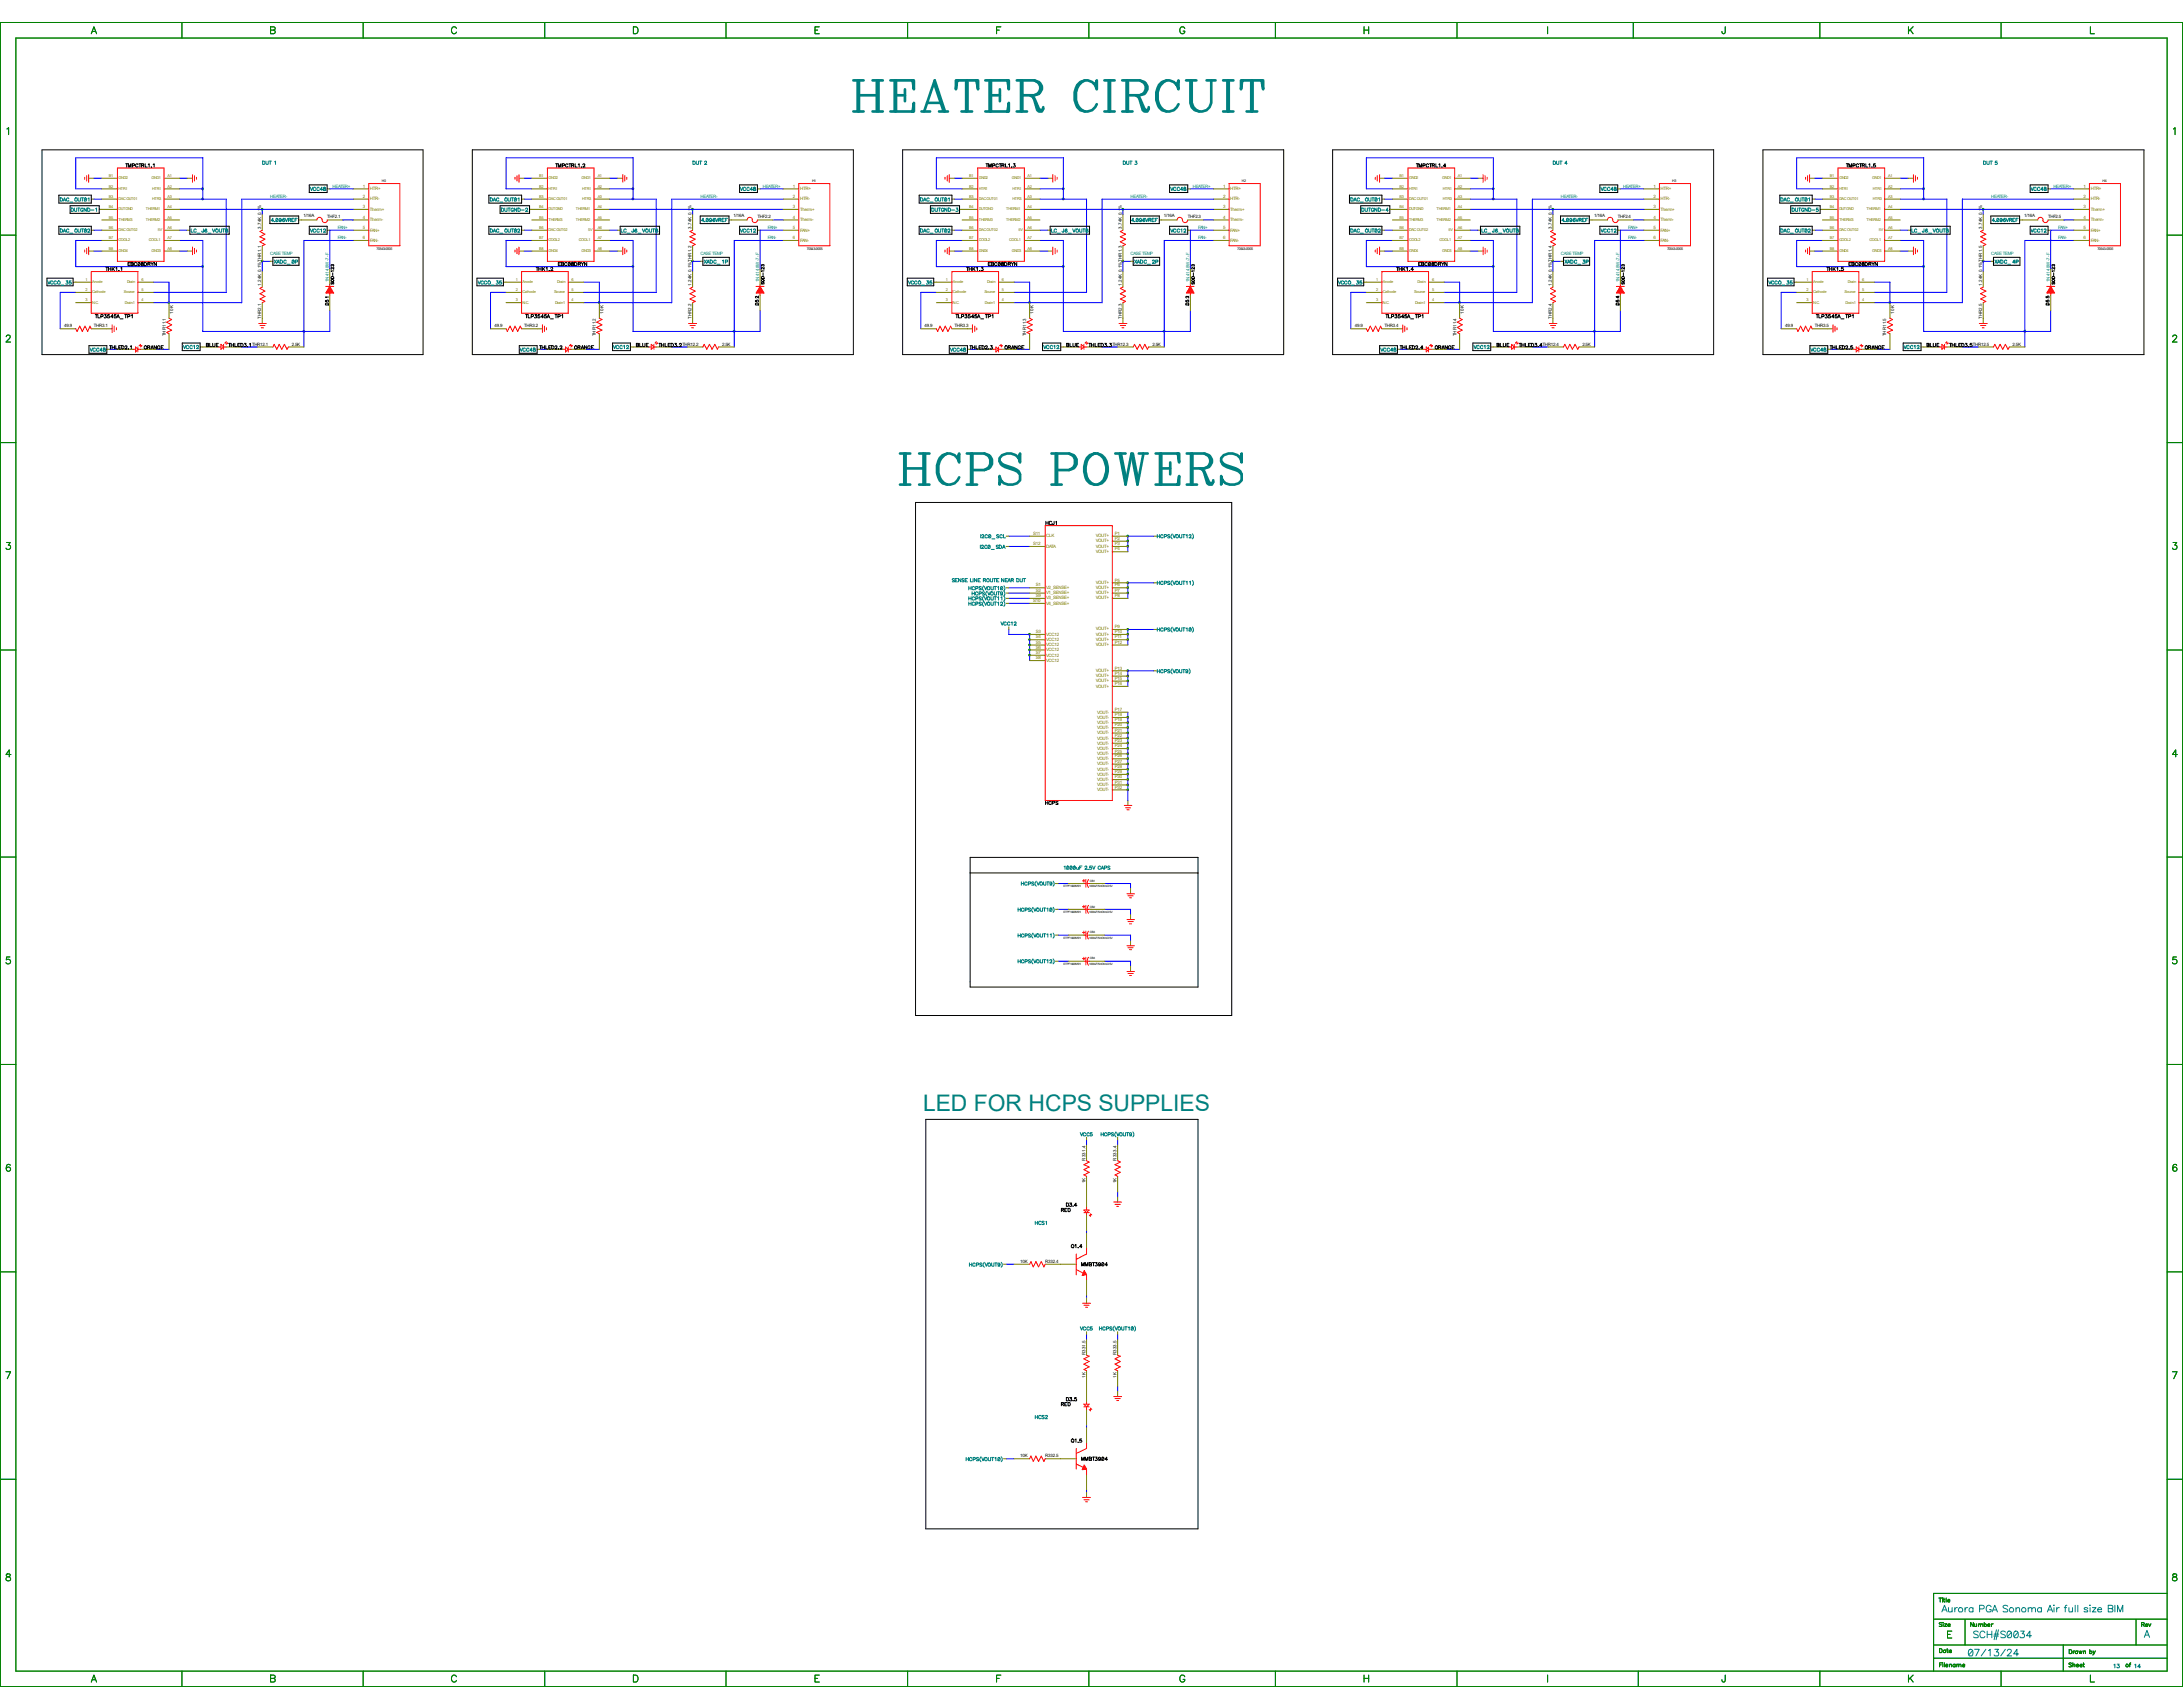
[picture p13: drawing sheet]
<svg xmlns="http://www.w3.org/2000/svg" width="279mm" height="216mm" viewBox="0 0 279 216" stroke-linecap="round" stroke-linejoin="round" font-family="sans-serif">
<defs><g id="words">
<text font-size="2.9" fill="#008080" x="118.2" y="142.2">LED FOR HCPS SUPPLIES</text>
<g font-size=".6">
<text x="33.4" y="29.3" transform="rotate(-90 33.4 29.3)">3.74K 0.1%</text>
<text x="38.9" y="27.8">1/16A</text>
<text x="41.9" y="27.9">THF2.1</text>
<text x="88.5" y="29.3" transform="rotate(-90 88.5 29.3)">3.74K 0.1%</text>
<text x="93.9" y="27.8">1/16A</text>
<text x="96.9" y="27.9">THF2.2</text>
<text x="143.6" y="29.3" transform="rotate(-90 143.6 29.3)">3.74K 0.1%</text>
<text x="149" y="27.8">1/16A</text>
<text x="152" y="27.9">THF2.3</text>
<text x="198.6" y="29.3" transform="rotate(-90 198.6 29.3)">3.74K 0.1%</text>
<text x="204" y="27.8">1/16A</text>
<text x="207.1" y="27.9">THF2.4</text>
<text x="253.7" y="29.3" transform="rotate(-90 253.7 29.3)">3.74K 0.1%</text>
<text x="259.1" y="27.8">1/16A</text>
<text x="262.1" y="27.9">THF2.5</text>
<text x="8.2" y="41.9">49.9</text>
<text x="12" y="41.9">THR3.1</text>
<text x="22.2" y="40.1" transform="rotate(-90 22.2 40.1)">10K</text>
<text x="33.4" y="40.8" transform="rotate(-90 33.4 40.8)">THR2.1</text>
<text x="33.4" y="36.6" transform="rotate(-90 33.4 36.6)">1.24K 0.1%THR1.1</text>
<text x="63.3" y="41.9">49.9</text>
<text x="67.1" y="41.9">THR3.2</text>
<text x="77.3" y="40.1" transform="rotate(-90 77.3 40.1)">10K</text>
<text x="88.5" y="40.8" transform="rotate(-90 88.5 40.8)">THR2.2</text>
<text x="88.5" y="36.6" transform="rotate(-90 88.5 36.6)">1.24K 0.1%THR1.2</text>
<text x="118.3" y="41.9">49.9</text>
<text x="122.2" y="41.9">THR3.3</text>
<text x="132.3" y="40.1" transform="rotate(-90 132.3 40.1)">10K</text>
<text x="143.6" y="40.8" transform="rotate(-90 143.6 40.8)">THR2.3</text>
<text x="143.6" y="36.6" transform="rotate(-90 143.6 36.6)">1.24K 0.1%THR1.3</text>
<text x="173.4" y="41.9">49.9</text>
<text x="177.2" y="41.9">THR3.4</text>
<text x="187.4" y="40.1" transform="rotate(-90 187.4 40.1)">10K</text>
<text x="198.6" y="40.8" transform="rotate(-90 198.6 40.8)">THR2.4</text>
<text x="198.6" y="36.6" transform="rotate(-90 198.6 36.6)">1.24K 0.1%THR1.4</text>
<text x="228.5" y="41.9">49.9</text>
<text x="232.3" y="41.9">THR3.5</text>
<text x="242.4" y="40.1" transform="rotate(-90 242.4 40.1)">10K</text>
<text x="253.7" y="40.8" transform="rotate(-90 253.7 40.8)">THR2.5</text>
<text x="253.7" y="36.6" transform="rotate(-90 253.7 36.6)">1.24K 0.1%THR1.5</text>
<text x="21.2" y="43.1" transform="rotate(-90 21.2 43.1)">THR11.1</text>
<text x="32.3" y="44.2">THR12.1</text>
<text x="37.3" y="44.2">2.5K</text>
<text x="76.2" y="43.1" transform="rotate(-90 76.2 43.1)">THR11.2</text>
<text x="87.3" y="44.2">THR12.2</text>
<text x="92.4" y="44.2">2.5K</text>
<text x="131.3" y="43.1" transform="rotate(-90 131.3 43.1)">THR11.3</text>
<text x="142.4" y="44.2">THR12.3</text>
<text x="147.5" y="44.2">2.5K</text>
<text x="186.4" y="43.1" transform="rotate(-90 186.4 43.1)">THR11.4</text>
<text x="197.4" y="44.2">THR12.4</text>
<text x="202.5" y="44.2">2.5K</text>
<text x="241.4" y="43.1" transform="rotate(-90 241.4 43.1)">THR11.5</text>
<text x="252.5" y="44.2">THR12.5</text>
<text x="257.6" y="44.2">2.5K</text>
<text x="138.9" y="148.5" transform="rotate(-90 138.9 148.5)">R331.4</text>
<text x="142.9" y="148.5" transform="rotate(-90 142.9 148.5)">R333.4</text>
<text x="138.9" y="151.4" transform="rotate(-90 138.9 151.4)">1K</text>
<text x="142.9" y="151.4" transform="rotate(-90 142.9 151.4)">1K</text>
<text x="130.6" y="161.6">10K</text>
<text x="133.8" y="161.6">R332.4</text>
<text x="138.9" y="173.4" transform="rotate(-90 138.9 173.4)">R331.5</text>
<text x="142.9" y="173.4" transform="rotate(-90 142.9 173.4)">R333.5</text>
<text x="138.9" y="176.3" transform="rotate(-90 138.9 176.3)">1K</text>
<text x="142.9" y="176.3" transform="rotate(-90 142.9 176.3)">1K</text>
<text x="130.6" y="186.5">10K</text>
<text x="133.8" y="186.5">R332.5</text>
</g>
<g font-size=".6" fill="#008080">
<text x="34.6" y="25.3">HEATER-</text>
<text x="42.5" y="24">HEATER+</text>
<text x="43.2" y="29.3">FAN+</text>
<text x="89.7" y="25.3">HEATER-</text>
<text x="97.6" y="24">HEATER+</text>
<text x="98.3" y="29.3">FAN+</text>
<text x="144.7" y="25.3">HEATER-</text>
<text x="152.7" y="24">HEATER+</text>
<text x="153.3" y="29.3">FAN+</text>
<text x="199.8" y="25.3">HEATER-</text>
<text x="207.7" y="24">HEATER+</text>
<text x="208.4" y="29.3">FAN+</text>
<text x="254.8" y="25.3">HEATER-</text>
<text x="262.8" y="24">HEATER+</text>
<text x="263.4" y="29.3">FAN+</text>
<text x="34.6" y="32.6">CASE TEMP</text>
<text x="43.2" y="30.6">FAN-</text>
<text x="89.7" y="32.6">CASE TEMP</text>
<text x="98.3" y="30.6">FAN-</text>
<text x="144.7" y="32.6">CASE TEMP</text>
<text x="153.3" y="30.6">FAN-</text>
<text x="199.8" y="32.6">CASE TEMP</text>
<text x="208.4" y="30.6">FAN-</text>
<text x="254.8" y="32.6">CASE TEMP</text>
<text x="263.4" y="30.6">FAN-</text>
<text x="42.1" y="36.1" transform="rotate(-90 42.1 36.1)">1N4148W-7-F</text>
<text x="97.2" y="36.1" transform="rotate(-90 97.2 36.1)">1N4148W-7-F</text>
<text x="152.2" y="36.1" transform="rotate(-90 152.2 36.1)">1N4148W-7-F</text>
<text x="207.3" y="36.1" transform="rotate(-90 207.3 36.1)">1N4148W-7-F</text>
<text x="262.3" y="36.1" transform="rotate(-90 262.3 36.1)">1N4148W-7-F</text>
</g>
<g font-size=".6" fill="#808000">
<text x="46.4" y="29.3">5</text>
<text x="46.4" y="25.3">2</text>
<text x="46.4" y="28">4</text>
<text x="46.4" y="26.6">3</text>
<text x="46.4" y="24">1</text>
<text x="47.3" y="29.6">FAN+</text>
<text x="47.3" y="25.7">HTR-</text>
<text x="47.3" y="28.3">Therm-</text>
<text x="47.3" y="27">Therm+</text>
<text x="47.3" y="24.3">HTR+</text>
<text x="101.5" y="29.3">5</text>
<text x="101.5" y="25.3">2</text>
<text x="101.5" y="28">4</text>
<text x="101.5" y="26.6">3</text>
<text x="101.5" y="24">1</text>
<text x="102.4" y="29.6">FAN+</text>
<text x="102.4" y="25.7">HTR-</text>
<text x="102.4" y="28.3">Therm-</text>
<text x="102.4" y="27">Therm+</text>
<text x="102.4" y="24.3">HTR+</text>
<text x="156.5" y="29.3">5</text>
<text x="156.5" y="25.3">2</text>
<text x="156.5" y="28">4</text>
<text x="156.5" y="26.6">3</text>
<text x="156.5" y="24">1</text>
<text x="157.4" y="29.6">FAN+</text>
<text x="157.4" y="25.7">HTR-</text>
<text x="157.4" y="28.3">Therm-</text>
<text x="157.4" y="27">Therm+</text>
<text x="157.4" y="24.3">HTR+</text>
<text x="211.6" y="29.3">5</text>
<text x="211.6" y="25.3">2</text>
<text x="211.6" y="28">4</text>
<text x="211.6" y="26.6">3</text>
<text x="211.6" y="24">1</text>
<text x="212.5" y="29.6">FAN+</text>
<text x="212.5" y="25.7">HTR-</text>
<text x="212.5" y="28.3">Therm-</text>
<text x="212.5" y="27">Therm+</text>
<text x="212.5" y="24.3">HTR+</text>
<text x="266.7" y="29.3">5</text>
<text x="266.7" y="25.3">2</text>
<text x="266.7" y="28">4</text>
<text x="266.7" y="26.6">3</text>
<text x="266.7" y="24">1</text>
<text x="267.6" y="29.6">FAN+</text>
<text x="267.6" y="25.7">HTR-</text>
<text x="267.6" y="28.3">Therm-</text>
<text x="267.6" y="27">Therm+</text>
<text x="267.6" y="24.3">HTR+</text>
<text x="46.4" y="30.6">6</text>
<text x="47.3" y="30.9">FAN-</text>
<text x="101.5" y="30.6">6</text>
<text x="102.4" y="30.9">FAN-</text>
<text x="156.5" y="30.6">6</text>
<text x="157.4" y="30.9">FAN-</text>
<text x="211.6" y="30.6">6</text>
<text x="212.5" y="30.9">FAN-</text>
<text x="266.7" y="30.6">6</text>
<text x="267.6" y="30.9">FAN-</text>
<text x="132.2" y="68.5">S11</text>
<text x="132.2" y="69.8">S12</text>
<text x="133.9" y="68.7">CLK</text>
<text x="133.9" y="70.1">DATA</text>
<text x="140.3" y="68.7">VOUT+</text>
<text x="140.3" y="69.4">VOUT+</text>
<text x="140.3" y="70.1">VOUT+</text>
<text x="140.3" y="70.7">VOUT+</text>
<text x="142.7" y="68.5">P1</text>
<text x="142.7" y="69.1">P2</text>
<text x="142.7" y="69.8">P3</text>
<text x="142.7" y="70.4">P4</text>
<text x="132.2" y="77">S10</text>
<text x="132.6" y="76.4">S9</text>
<text x="132.6" y="75.1">S1</text>
<text x="132.6" y="75.7">S2</text>
<text x="133.9" y="76.7">V3_SENSE+</text>
<text x="133.9" y="75.4">V2_SENSE+</text>
<text x="133.9" y="76.1">V1_SENSE+</text>
<text x="133.9" y="77.4">V4_SENSE+</text>
<text x="140.3" y="74.7">VOUT+</text>
<text x="140.3" y="75.4">VOUT+</text>
<text x="140.3" y="76.1">VOUT+</text>
<text x="140.3" y="76.7">VOUT+</text>
<text x="142.7" y="74.4">P5</text>
<text x="142.7" y="75.1">P6</text>
<text x="142.7" y="75.7">P7</text>
<text x="142.7" y="76.4">P8</text>
<text x="132.6" y="82.4">S5</text>
<text x="132.6" y="81">S3</text>
<text x="132.6" y="81.7">S4</text>
<text x="132.6" y="83">S6</text>
<text x="132.6" y="83.7">S7</text>
<text x="133.9" y="82.7">VCC12</text>
<text x="133.9" y="81.4">VCC12</text>
<text x="133.9" y="82">VCC12</text>
<text x="133.9" y="83.4">VCC12</text>
<text x="140.3" y="80.7">VOUT+</text>
<text x="140.3" y="81.4">VOUT+</text>
<text x="140.3" y="82">VOUT+</text>
<text x="140.3" y="82.7">VOUT+</text>
<text x="142.7" y="80.4">P9</text>
<text x="142.7" y="81">P10</text>
<text x="142.7" y="81.7">P11</text>
<text x="142.7" y="82.4">P12</text>
<text x="132.6" y="84.4">S8</text>
<text x="133.9" y="84.7">VCC12</text>
<text x="133.9" y="84">VCC12</text>
<text x="140.3" y="86">VOUT+</text>
<text x="140.3" y="86.7">VOUT+</text>
<text x="140.3" y="87.3">VOUT+</text>
<text x="140.3" y="88">VOUT+</text>
<text x="142.7" y="85.7">P13</text>
<text x="142.7" y="86.4">P14</text>
<text x="142.7" y="87">P15</text>
<text x="142.7" y="87.7">P16</text>
<text x="140.4" y="91.3">VOUT-</text>
<text x="140.4" y="92">VOUT-</text>
<text x="140.4" y="92.7">VOUT-</text>
<text x="140.4" y="93.3">VOUT-</text>
<text x="140.4" y="94">VOUT-</text>
<text x="140.4" y="94.7">VOUT-</text>
<text x="140.4" y="95.3">VOUT-</text>
<text x="140.4" y="96">VOUT-</text>
<text x="142.7" y="91">P17</text>
<text x="142.7" y="91.7">P18</text>
<text x="142.7" y="92.3">P19</text>
<text x="142.7" y="93">P20</text>
<text x="142.7" y="93.6">P21</text>
<text x="142.7" y="94.3">P22</text>
<text x="142.7" y="95">P23</text>
<text x="142.7" y="95.6">P24</text>
<text x="140.4" y="96.6">VOUT-</text>
<text x="140.4" y="97.3">VOUT-</text>
<text x="140.4" y="98">VOUT-</text>
<text x="140.4" y="98.6">VOUT-</text>
<text x="140.4" y="99.3">VOUT-</text>
<text x="140.4" y="99.9">VOUT-</text>
<text x="140.4" y="100.6">VOUT-</text>
<text x="140.4" y="101.3">VOUT-</text>
<text x="142.7" y="96.3">P25</text>
<text x="142.7" y="96.9">P26</text>
<text x="142.7" y="97.6">P27</text>
<text x="142.7" y="98.3">P28</text>
<text x="142.7" y="98.9">P29</text>
<text x="142.7" y="99.6">P30</text>
<text x="142.7" y="100.3">P31</text>
<text x="142.7" y="100.9">P32</text>
</g>
<g font-size=".5" fill="#808000">
<text x="13.9" y="22.6">B1</text>
<text x="15.2" y="22.9">GND2</text>
<text x="19.4" y="22.9">GND1</text>
<text x="21.4" y="22.6">A1</text>
<text x="69" y="22.6">B1</text>
<text x="70.2" y="22.9">GND2</text>
<text x="74.4" y="22.9">GND1</text>
<text x="76.5" y="22.6">A1</text>
<text x="124" y="22.6">B1</text>
<text x="125.3" y="22.9">GND2</text>
<text x="129.5" y="22.9">GND1</text>
<text x="131.5" y="22.6">A1</text>
<text x="179.1" y="22.6">B1</text>
<text x="180.3" y="22.9">GND2</text>
<text x="184.6" y="22.9">GND1</text>
<text x="186.6" y="22.6">A1</text>
<text x="234.2" y="22.6">B1</text>
<text x="235.4" y="22.9">GND2</text>
<text x="239.6" y="22.9">GND1</text>
<text x="241.7" y="22.6">A1</text>
<text x="13.9" y="26.6">B4</text>
<text x="13.9" y="29.3">B6</text>
<text x="13.9" y="25.3">B3</text>
<text x="13.9" y="24">B2</text>
<text x="13.9" y="28">B5</text>
<text x="15.2" y="26.9">DUTGND</text>
<text x="15.2" y="29.6">DAC OUT02</text>
<text x="15.2" y="25.6">DAC OUT01</text>
<text x="15.2" y="24.3">HTR1</text>
<text x="15.2" y="28.3">THERM3</text>
<text x="18.7" y="26.9">THERM1</text>
<text x="18.7" y="28.3">THERM2</text>
<text x="19.5" y="24.3">HTR1</text>
<text x="19.5" y="25.6">HTR3</text>
<text x="20.2" y="29.6">5V</text>
<text x="21.4" y="26.6">A4</text>
<text x="21.4" y="29.3">A6</text>
<text x="21.4" y="24">A2</text>
<text x="21.4" y="25.3">A3</text>
<text x="21.4" y="28">A5</text>
<text x="69" y="26.6">B4</text>
<text x="69" y="29.3">B6</text>
<text x="69" y="25.3">B3</text>
<text x="69" y="24">B2</text>
<text x="69" y="28">B5</text>
<text x="70.2" y="26.9">DUTGND</text>
<text x="70.2" y="29.6">DAC OUT02</text>
<text x="70.2" y="25.6">DAC OUT01</text>
<text x="70.2" y="24.3">HTR1</text>
<text x="70.2" y="28.3">THERM3</text>
<text x="73.7" y="26.9">THERM1</text>
<text x="73.7" y="28.3">THERM2</text>
<text x="74.5" y="24.3">HTR1</text>
<text x="74.5" y="25.6">HTR3</text>
<text x="75.3" y="29.6">5V</text>
<text x="76.5" y="26.6">A4</text>
<text x="76.5" y="29.3">A6</text>
<text x="76.5" y="24">A2</text>
<text x="76.5" y="25.3">A3</text>
<text x="76.5" y="28">A5</text>
<text x="124" y="26.6">B4</text>
<text x="124" y="29.3">B6</text>
<text x="124" y="25.3">B3</text>
<text x="124" y="24">B2</text>
<text x="124" y="28">B5</text>
<text x="125.3" y="26.9">DUTGND</text>
<text x="125.3" y="29.6">DAC OUT02</text>
<text x="125.3" y="25.6">DAC OUT01</text>
<text x="125.3" y="24.3">HTR1</text>
<text x="125.3" y="28.3">THERM3</text>
<text x="128.8" y="26.9">THERM1</text>
<text x="128.8" y="28.3">THERM2</text>
<text x="129.6" y="24.3">HTR1</text>
<text x="129.6" y="25.6">HTR3</text>
<text x="130.3" y="29.6">5V</text>
<text x="131.5" y="26.6">A4</text>
<text x="131.5" y="29.3">A6</text>
<text x="131.5" y="24">A2</text>
<text x="131.5" y="25.3">A3</text>
<text x="131.5" y="28">A5</text>
<text x="179.1" y="26.6">B4</text>
<text x="179.1" y="29.3">B6</text>
<text x="179.1" y="25.3">B3</text>
<text x="179.1" y="24">B2</text>
<text x="179.1" y="28">B5</text>
<text x="180.3" y="26.9">DUTGND</text>
<text x="180.3" y="29.6">DAC OUT02</text>
<text x="180.3" y="25.6">DAC OUT01</text>
<text x="180.3" y="24.3">HTR1</text>
<text x="180.3" y="28.3">THERM3</text>
<text x="183.9" y="26.9">THERM1</text>
<text x="183.9" y="28.3">THERM2</text>
<text x="184.7" y="24.3">HTR1</text>
<text x="184.7" y="25.6">HTR3</text>
<text x="185.4" y="29.6">5V</text>
<text x="186.6" y="26.6">A4</text>
<text x="186.6" y="29.3">A6</text>
<text x="186.6" y="24">A2</text>
<text x="186.6" y="25.3">A3</text>
<text x="186.6" y="28">A5</text>
<text x="234.2" y="26.6">B4</text>
<text x="234.2" y="29.3">B6</text>
<text x="234.2" y="25.3">B3</text>
<text x="234.2" y="24">B2</text>
<text x="234.2" y="28">B5</text>
<text x="235.4" y="26.9">DUTGND</text>
<text x="235.4" y="29.6">DAC OUT02</text>
<text x="235.4" y="25.6">DAC OUT01</text>
<text x="235.4" y="24.3">HTR1</text>
<text x="235.4" y="28.3">THERM3</text>
<text x="238.9" y="26.9">THERM1</text>
<text x="238.9" y="28.3">THERM2</text>
<text x="239.7" y="24.3">HTR1</text>
<text x="239.7" y="25.6">HTR3</text>
<text x="240.5" y="29.6">5V</text>
<text x="241.7" y="26.6">A4</text>
<text x="241.7" y="29.3">A6</text>
<text x="241.7" y="24">A2</text>
<text x="241.7" y="25.3">A3</text>
<text x="241.7" y="28">A5</text>
<text x="11" y="35.9">1</text>
<text x="13.9" y="30.6">B7</text>
<text x="13.9" y="32">B8</text>
<text x="15.2" y="30.9">COOL2</text>
<text x="15.2" y="32.3">GND4</text>
<text x="18.1" y="35.9">6</text>
<text x="19" y="30.9">COOL1</text>
<text x="19.4" y="32.3">GND3</text>
<text x="21.4" y="30.6">A7</text>
<text x="21.4" y="32">A8</text>
<text x="66" y="35.9">1</text>
<text x="69" y="30.6">B7</text>
<text x="69" y="32">B8</text>
<text x="70.2" y="30.9">COOL2</text>
<text x="70.2" y="32.3">GND4</text>
<text x="73.2" y="35.9">6</text>
<text x="74.1" y="30.9">COOL1</text>
<text x="74.4" y="32.3">GND3</text>
<text x="76.5" y="30.6">A7</text>
<text x="76.5" y="32">A8</text>
<text x="121.1" y="35.9">1</text>
<text x="124" y="30.6">B7</text>
<text x="124" y="32">B8</text>
<text x="125.3" y="30.9">COOL2</text>
<text x="125.3" y="32.3">GND4</text>
<text x="128.2" y="35.9">6</text>
<text x="129.2" y="30.9">COOL1</text>
<text x="129.5" y="32.3">GND3</text>
<text x="131.5" y="30.6">A7</text>
<text x="131.5" y="32">A8</text>
<text x="176.1" y="35.9">1</text>
<text x="179.1" y="30.6">B7</text>
<text x="179.1" y="32">B8</text>
<text x="180.3" y="30.9">COOL2</text>
<text x="180.3" y="32.3">GND4</text>
<text x="183.3" y="35.9">6</text>
<text x="184.2" y="30.9">COOL1</text>
<text x="184.6" y="32.3">GND3</text>
<text x="186.6" y="30.6">A7</text>
<text x="186.6" y="32">A8</text>
<text x="231.2" y="35.9">1</text>
<text x="234.2" y="30.6">B7</text>
<text x="234.2" y="32">B8</text>
<text x="235.4" y="30.9">COOL2</text>
<text x="235.4" y="32.3">GND4</text>
<text x="238.3" y="35.9">6</text>
<text x="239.3" y="30.9">COOL1</text>
<text x="239.6" y="32.3">GND3</text>
<text x="241.7" y="30.6">A7</text>
<text x="241.7" y="32">A8</text>
<text x="11" y="38.6">3</text>
<text x="11" y="37.3">2</text>
<text x="11.8" y="36.2">Anode</text>
<text x="11.8" y="38.9">N.C.</text>
<text x="11.8" y="37.5">Cathode</text>
<text x="15.8" y="37.5">Source</text>
<text x="16" y="38.9">Drain1</text>
<text x="16.3" y="36.2">Drain</text>
<text x="18.1" y="38.6">4</text>
<text x="18.1" y="37.3">5</text>
<text x="66" y="38.6">3</text>
<text x="66" y="37.3">2</text>
<text x="66.9" y="36.2">Anode</text>
<text x="66.9" y="38.9">N.C.</text>
<text x="66.9" y="37.5">Cathode</text>
<text x="70.9" y="37.5">Source</text>
<text x="71" y="38.9">Drain1</text>
<text x="71.3" y="36.2">Drain</text>
<text x="73.2" y="38.6">4</text>
<text x="73.2" y="37.3">5</text>
<text x="121.1" y="38.6">3</text>
<text x="121.1" y="37.3">2</text>
<text x="122" y="36.2">Anode</text>
<text x="122" y="38.9">N.C.</text>
<text x="122" y="37.5">Cathode</text>
<text x="126" y="37.5">Source</text>
<text x="126.1" y="38.9">Drain1</text>
<text x="126.4" y="36.2">Drain</text>
<text x="128.2" y="38.6">4</text>
<text x="128.2" y="37.3">5</text>
<text x="176.1" y="38.6">3</text>
<text x="176.1" y="37.3">2</text>
<text x="177" y="36.2">Anode</text>
<text x="177" y="38.9">N.C.</text>
<text x="177" y="37.5">Cathode</text>
<text x="181" y="37.5">Source</text>
<text x="181.1" y="38.9">Drain1</text>
<text x="181.4" y="36.2">Drain</text>
<text x="183.3" y="38.6">4</text>
<text x="183.3" y="37.3">5</text>
<text x="231.2" y="38.6">3</text>
<text x="231.2" y="37.3">2</text>
<text x="232.1" y="36.2">Anode</text>
<text x="232.1" y="38.9">N.C.</text>
<text x="232.1" y="37.5">Cathode</text>
<text x="236.1" y="37.5">Source</text>
<text x="236.2" y="38.9">Drain1</text>
<text x="236.5" y="36.2">Drain</text>
<text x="238.3" y="38.6">4</text>
<text x="238.3" y="37.3">5</text>
</g>
<g font-size=".5">
<text x="48.9" y="23.3">H0</text>
<text x="103.9" y="23.3">H1</text>
<text x="159" y="23.3">H2</text>
<text x="214" y="23.3">H3</text>
<text x="269.1" y="23.3">H4</text>
<text x="48.2" y="32">70543-0005</text>
<text x="103.3" y="32">70543-0005</text>
<text x="158.3" y="32">70543-0005</text>
<text x="213.4" y="32">70543-0005</text>
<text x="268.4" y="32">70543-0005</text>
</g>
<g font-size=".4">
<text x="136.1" y="113.5">ETPF1000M5H</text>
<text x="139.4" y="113.5">1000uF/5mOhm/2.5V</text>
<text x="139.5" y="112.8">CB1</text>
<text x="136.1" y="116.8">ETPF1000M5H</text>
<text x="139.4" y="116.8">1000uF/5mOhm/2.5V</text>
<text x="139.5" y="116.2">CB2</text>
<text x="139.5" y="119.5">CB3</text>
<text x="136.1" y="123.4">ETPF1000M5H</text>
<text x="136.1" y="120.1">ETPF1000M5H</text>
<text x="139.4" y="123.4">1000uF/5mOhm/2.5V</text>
<text x="139.4" y="120.1">1000uF/5mOhm/2.5V</text>
<text x="139.5" y="122.8">CB4</text>
</g>
</g></defs>
<g fill="none" stroke="#008000" stroke-width=".13">
<path d="M0 2.9h279.4v213h-279.4zM.9 16.5l.2-.2v.9M2 4.9h275.4v209h-275.4zM11.7 4.3l.3-.9 .4 .9M11.8 4h.4M23.3 2.9v2M34.6 3.9h.4M34.6 3.4l.6 .1v.2l-.2 .2 .2 .1-.1 .3h-.5zM46.5 2.9v2M58.4 3.6a.33 .33 0 0 0-.4-.2 .33 .33 0 0 0-.2 .4v.2a.33 .33 0 0 0 .2 .3 .33 .33 0 0 0 .4-.2M69.7 2.9v2M81.1 3.4h.3a.47 .47 0 0 1 .3 .5 .47 .47 0 0 1-.3 .4h-.3z"/>
<path d="M92.9 2.9v2M104.3 3.9h.3M104.9 3.4h-.6v.9h.6M116.2 2.9v2M127.6 3.9h.3M128.1 3.4h-.5v.9M139.4 2.9v2M151.6 3.6a.33 .33 0 0 0-.3-.2 .33 .33 0 0 0-.3 .4v.2a.32 .32 0 0 0 .3 .3 .32 .32 0 0 0 .3-.3h-.2M163.2 2.9v2M174.6 3.9h.6M174.6 3.4v.9M175.2 3.4v.9"/>
<path d="M186.5 2.9v2M198.1 3.4v.9M209 2.9v2M220.8 3.4v.8l-.2 .1h-.1l-.1-.3M232.9 2.9v2M244.3 3.4v.9M244.5 3.8l.4 .5M244.9 3.4l-.6 .6M256.1 2.9v2M267.5 3.4v.9h.6M278.2 16.5l.2-.2v.9M0 30.1h2"/>
<path d="M277.4 30.1h2M0 56.6h2M.8 43.1l.2-.2h.2l.1 .2-.1 .2-.4 .5h.6M277.4 56.6h2M278.1 43.1l.2-.2h.2l.1 .2-.1 .2-.5 .5h.6M.8 69.4h.5l-.2 .4a.3 .3 0 0 1 .2 .4 .3 .3 0 0 1-.5-.1M278.1 69.4h.5l-.3 .4a.3 .3 0 0 1 .3 .4 .3 .3 0 0 1-.6-.1M0 83.2h2M1.4 96.6h-.6l.4-.6v.9M277.4 83.2h2M278.7 96.6h-.7l.5-.6v.9M0 109.7h2"/>
<path d="M277.4 109.7h2M0 136.2h2M1.3 122.5h-.5v.4a.31 .31 0 0 1 .5-.1 .31 .31 0 0 1-.1 .5 .31 .31 0 0 1-.4-.1M277.4 136.2h2M278.6 122.5h-.5v.4a.31 .31 0 0 1 .5-.1 .31 .31 0 0 1-.1 .5 .31 .31 0 0 1-.5-.1M1.3 149.1a.29 .29 0 0 0-.5 .1 .52 .52 0 0 0 .3 .7 .28 .28 0 0 0 .3-.3 .28 .28 0 0 0-.3-.2 .28 .28 0 0 0-.3 .2M278.6 149.1a.29 .29 0 0 0-.5 .1 .52 .52 0 0 0 .2 .7 .28 .28 0 0 0 .3-.3 .28 .28 0 0 0-.2-.2 .28 .28 0 0 0-.3 .2M0 162.8h2M.8 175.6h.6l-.5 .8M277.4 162.8h2M278 175.6h.6l-.4 .8M0 189.3h2"/>
<path d="M277.4 189.3h2M.8 201.5v.2l.4 .1 .2 .2a.3 .3 0 0 1-.3 .3 .3 .3 0 0 1-.3-.3l.1-.2 .4-.1v-.2a.33 .33 0 0 0-.5 0zM11.7 215.3l.3-.9 .4 .9M11.8 215h.4M23.3 213.9v2M34.6 214.8h.4M34.6 214.4l.6 .1v.1l-.2 .2 .2 .2-.1 .2-.5 .1zM46.5 213.9v2M58.4 214.6a.33 .33 0 0 0-.4-.2 .33 .33 0 0 0-.2 .3v.2a.33 .33 0 0 0 .2 .4 .33 .33 0 0 0 .4-.2M69.7 213.9v2M81.1 214.4h.3a.47 .47 0 0 1 .3 .4 .47 .47 0 0 1-.3 .5h-.3zM92.9 213.9v2"/>
<path d="M104.3 214.8h.3M104.9 214.4h-.6v.9h.6M116.2 213.9v2M127.6 214.8h.3M128.1 214.4h-.5v.9M139.4 213.9v2M151.6 214.6a.33 .33 0 0 0-.3-.2 .33 .33 0 0 0-.3 .3v.2a.32 .32 0 0 0 .3 .4 .32 .32 0 0 0 .3-.4h-.2M163.2 213.9v2M174.6 214.8h.6M174.6 214.4v.9M175.2 214.4v.9M186.5 213.9v2"/>
<path d="M198.1 214.4v.9M209.7 213.9v2M220.8 214.4v.8l-.2 .1-.1-.1-.1-.2M232.9 213.9v2M244.3 214.4v.9M244.5 214.8l.4 .5M244.9 214.4l-.6 .6M247.5 212.2h29.9M247.5 210.5h29.9M247.5 207.2h29.9M248.2 204.5h.3M248.2 213.1h.3"/>
<path d="M248.2 211a.3 .3 0 0 1 .4 .1 .3 .3 0 0 1-.1 .4h-.3zM248.3 204.5v.5M248.5 212.8h-.3v.5M248.5 207.7v-.1l-.3 .1v.2l.3 .1v.2l-.3-.1M248.6 204.5h.1M248.6 212.8h.1M248.6 204.7v.3M248.7 207.6h.1M248.7 213v.3M248.7 207.8v.4M248.8 204.7h.1M248.8 204.5v.4l.1 .1"/>
<path d="M248.9 207.8h.3l-.3 .4h.3M248.9 212.8v.5M249 211.2a.17 .17 0 0 0-.2 0 .17 .17 0 0 0 0 .3 .17 .17 0 0 0 .2 0M249 213.1h.3v-.1a.18 .18 0 0 0-.2 0 .18 .18 0 0 0 0 .3 .18 .18 0 0 0 .2 0M249 211.2v.3M249.1 204.5v.5M249.2 211.2h.1M249.2 211v.4l.1 .1M249.3 204.9h.3v-.1a.17 .17 0 0 0-.3-.1 .17 .17 0 0 0 0 .3 .17 .17 0 0 0 .3 0M249.3 209.2h.3M249.3 208h.3v-.1a.18 .18 0 0 0-.2 0 .18 .18 0 0 0 0 .2 .18 .18 0 0 0 .2 0M249.5 211.3h.3v-.1a.18 .18 0 0 0-.3 0 .18 .18 0 0 0 0 .3 .18 .18 0 0 0 .3 0"/>
<path d="M249.5 213.1l.2-.1 .1 .3M249.5 213v.3M249.8 208.7h-.5v.9h.5M250.2 213v.3M250.2 213.1a.17 .17 0 0 0-.2-.1 .17 .17 0 0 0 0 .3 .17 .17 0 0 0 .2 0M250.4 213.1l.3-.1v.3M250.4 213v.3M250.7 213.1l.2-.1 .1 .3M251.2 213.1h.3v-.1a.18 .18 0 0 0-.3 0 .18 .18 0 0 0 0 .3 .18 .18 0 0 0 .3 0M251.5 207.2v3.3M252.6 207.6v.6l-.4-.6v.6M252.7 207.8v.4h.2l.1-.1"/>
<path d="M253 207.8v.4M253.2 207.9l.2-.1 .1 .4M253.2 207.8v.4M253.5 207.9l.2-.1 .1 .4M254 207.9a.17 .17 0 0 1 .2 0 .17 .17 0 0 1 0 .2 .17 .17 0 0 1-.2 0M254 207.6v.6M254.4 208h.3v-.1a.18 .18 0 0 0-.3 0 .18 .18 0 0 0 0 .2 .18 .18 0 0 0 .3 0M254.9 207.8v.4M255.1 207.8l-.2 .1v.1M256.1 213.9v2M264.1 210.5v3.4M264.8 211.1a.3 .3 0 0 1 .4 .2 .3 .3 0 0 1-.1 .3h-.3z"/>
<path d="M265.1 212.9l-.1-.1-.2 .1v.1l.3 .1v.2h-.3M265.3 213.1l.2-.1 .1 .3M265.3 212.8v.5M265.3 211.3v.3M265.6 211.3l-.3 .1v.1M265.7 213.1h.3v-.1a.18 .18 0 0 0-.2 0 .18 .18 0 0 0 0 .3 .18 .18 0 0 0 .2 0M265.9 211.3v.3M265.9 211.4a.17 .17 0 0 0-.2 0 .17 .17 0 0 0 0 .2 .17 .17 0 0 0 .2 0M266.1 211.3l.1 .3 .1-.3 .1 .3 .1-.3M266.2 213.1h.3v-.1a.18 .18 0 0 0-.3 0 .18 .18 0 0 0 0 .3 .18 .18 0 0 0 .3 0M266.6 213h.2M266.7 211.4l.2-.1v.3"/>
<path d="M266.7 212.8v.4l.1 .1M266.7 211.3v.3M267.5 211.1v.5M267.5 211.4a.17 .17 0 0 1 .2 0 .17 .17 0 0 1 0 .2 .17 .17 0 0 1-.2 0M267.5 214.4v.9h.6M267.9 211.3l.1 .3-.2 .2M268.2 211.3l-.2 .3M272.5 213h.2M272.7 212.8l-.1 .1v.4M273.4 207.2v3.3M274.1 207.9h.3v-.2l-.3-.1v.6M274.3 207.9l.1 .3"/>
<path d="M274.6 208h.3v-.1a.17 .17 0 0 0-.3 0 .17 .17 0 0 0 0 .2 .17 .17 0 0 0 .3 0M275 207.8l.1 .4 .2-.4M277.4 203.9h-29.9v10M278.1 201.5v.2l.4 .1 .1 .2a.3 .3 0 0 1-.3 .3 .3 .3 0 0 1-.3-.3l.2-.2 .4-.1v-.2a.33 .33 0 0 0-.5 0z"/>
<circle cx="272.2" cy="213.2" r=".18"/>
</g>
<g fill="#008000" stroke="#008000" stroke-width=".13">
<circle cx="21.6" cy="38.7" r=".11"/>
<circle cx="33.5" cy="33.4" r=".11"/>
<circle cx="33.5" cy="26.8" r=".11"/>
<circle cx="38.9" cy="42.4" r=".11"/>
<circle cx="76.7" cy="38.7" r=".11"/>
<circle cx="81" cy="25.5" r=".11"/>
<circle cx="88.6" cy="33.4" r=".11"/>
<circle cx="88.6" cy="26.8" r=".11"/>
<circle cx="94" cy="42.4" r=".11"/>
<circle cx="131.8" cy="82.5" r=".11"/>
<circle cx="131.8" cy="83.2" r=".11"/>
<circle cx="131.8" cy="81.2" r=".11"/>
<circle cx="131.8" cy="38.7" r=".11"/>
<circle cx="136.1" cy="25.5" r=".11"/>
<circle cx="144.3" cy="100.4" r=".11"/>
<circle cx="144.3" cy="101.1" r=".11"/>
<circle cx="144.3" cy="98.4" r=".11"/>
<circle cx="144.3" cy="99.1" r=".11"/>
<circle cx="144.3" cy="96.5" r=".11"/>
<circle cx="144.3" cy="97.1" r=".11"/>
<circle cx="144.3" cy="94.5" r=".11"/>
<circle cx="144.3" cy="95.1" r=".11"/>
<circle cx="144.3" cy="92.5" r=".11"/>
<circle cx="144.3" cy="93.1" r=".11"/>
<circle cx="144.3" cy="86.5" r=".11"/>
<circle cx="144.3" cy="87.1" r=".11"/>
<circle cx="144.3" cy="80.5" r=".11"/>
<circle cx="144.3" cy="81.2" r=".11"/>
<circle cx="144.3" cy="74.6" r=".11"/>
<circle cx="144.3" cy="75.2" r=".11"/>
<circle cx="144.3" cy="68.6" r=".11"/>
<circle cx="144.3" cy="69.2" r=".11"/>
<circle cx="143.7" cy="33.4" r=".11"/>
<circle cx="143.7" cy="26.8" r=".11"/>
<circle cx="149" cy="42.4" r=".11"/>
<circle cx="186.8" cy="38.7" r=".11"/>
<circle cx="198.7" cy="33.4" r=".11"/>
<circle cx="198.7" cy="26.8" r=".11"/>
<circle cx="204.1" cy="42.4" r=".11"/>
<circle cx="241.9" cy="38.7" r=".11"/>
<circle cx="246.2" cy="25.5" r=".11"/>
<circle cx="253.8" cy="33.4" r=".11"/>
<circle cx="253.8" cy="26.8" r=".11"/>
<circle cx="259.1" cy="42.4" r=".11"/>
<circle cx="81" cy="34.1" r=".11"/>
<circle cx="81" cy="24.2" r=".11"/>
<circle cx="131.8" cy="83.8" r=".11"/>
<circle cx="131.8" cy="81.9" r=".11"/>
<circle cx="136.1" cy="34.1" r=".11"/>
<circle cx="136.1" cy="24.2" r=".11"/>
<circle cx="144.3" cy="99.8" r=".11"/>
<circle cx="144.3" cy="97.8" r=".11"/>
<circle cx="144.3" cy="95.8" r=".11"/>
<circle cx="144.3" cy="93.8" r=".11"/>
<circle cx="144.3" cy="91.8" r=".11"/>
<circle cx="144.3" cy="85.8" r=".11"/>
<circle cx="144.3" cy="81.9" r=".11"/>
<circle cx="144.3" cy="75.9" r=".11"/>
<circle cx="144.3" cy="69.9" r=".11"/>
<circle cx="246.2" cy="34.1" r=".11"/>
<circle cx="246.2" cy="24.2" r=".11"/>
<circle cx="25.9" cy="25.5" r=".11"/>
<circle cx="191.1" cy="25.5" r=".11"/>
<circle cx="25.9" cy="34.1" r=".11"/>
<circle cx="25.9" cy="24.2" r=".11"/>
<circle cx="191.1" cy="34.1" r=".11"/>
<circle cx="191.1" cy="24.2" r=".11"/>
</g>
<g fill="none" stroke="#00f" stroke-width=".13">
<path d="M9.7 37.4h-2v4.7M12 29.5h1M12 22.8h1M12 25.5h1M12 32.1h1M13 24.2h-3.3v-4h16.3v5.3M13 30.8h-3.3v3.3h16.3M19.6 36.1h2v2.6M23 29.5h1M23 22.8h1M23 25.5h6v11.9h-9.4M23 30.8h3v11.6h16.2v-2.6"/>
<path d="M23 32.1h1M23 24.2h3M23 26.8h22.2M33.6 26.8v.7M34.6 33.4h-1v1.4M42.2 24.2h3M43.9 28.2h1.3M45.2 29.5h-3v5M45.2 25.5h-14.3v13.2h-11.3M45.2 30.8h-6.3v13.6M64.8 37.4h-2v4.7M67.1 29.5h1"/>
<path d="M67.1 22.8h1M67.1 25.5h1M67.1 32.1h1M68.1 24.2h-3.3v-4h16.2v5.3M68.1 30.8h-3.3v3.3h16.2M74.7 36.1h2v2.6M78 29.5h1M78 22.8h1M78 25.5h6v11.9h-9.3M78 32.1h1M78 30.8h3v11.6h16.3v-2.6M78 24.2h3"/>
<path d="M78 26.8h22.2M88.6 26.8v.7M89.7 33.4h-1.1v1.4M97.3 24.2h2.9M98.9 28.2h1.3M100.2 29.5h-2.9v5M100.2 25.5h-14.2v13.2h-11.3M100.2 30.8h-6.2v13.6M119.8 37.4h-1.9v4.7M122.2 29.5h.9M122.2 22.8h.9M122.2 25.5h.9"/>
<path d="M122.2 32.1h.9M123.1 24.2h-3.3v-4h16.3v5.3M123.1 30.8h-3.3v3.3h16.3M129.8 36.1h2v2.6M133.1 29.5h1M133.1 22.8h1M133.1 25.5h6v11.9h-9.3M133.1 32.1h1M133.1 30.8h3v11.6h16.3v-2.6M133.1 24.2h3M133.1 26.8h22.2M143.7 26.8v.7"/>
<path d="M144.7 33.4h-1v1.4M152.4 24.2h2.9M154 28.2h1.3M155.3 29.5h-2.9v5M155.3 25.5h-14.2v13.2h-11.3M155.3 30.8h-6.3v13.6M174.9 37.4h-2v4.7M177.2 29.5h1M177.2 22.8h1M177.2 25.5h1M177.2 32.1h1M178.2 24.2h-3.3v-4h16.2v5.3"/>
<path d="M178.2 30.8h-3.3v3.3h16.2M184.8 36.1h2v2.6M188.2 29.5h.9M188.2 22.8h.9M188.2 25.5h5.9v11.9h-9.3M188.2 32.1h.9M188.2 30.8h2.9v11.6h16.3v-2.6M188.2 24.2h2.9M188.2 26.8h22.2M198.8 26.8v.7M199.8 33.4h-1v1.4M207.4 24.2h3"/>
<path d="M209 28.2h1.4M210.4 29.5h-3v5M210.4 25.5h-14.3v13.2h-11.3M210.4 30.8h-6.3v13.6M230 37.4h-2v4.7M232.3 29.5h1M232.3 22.8h1M232.3 25.5h1M232.3 32.1h1M233.3 24.2h-3.3v-4h16.2v5.3M233.3 30.8h-3.3v3.3h16.2M239.9 36.1h2v2.6"/>
<path d="M243.2 29.5h1M243.2 22.8h1M243.2 25.5h6v11.9h-9.3M243.2 32.1h1M243.2 30.8h3v11.6h16.3v-2.6M243.2 24.2h3M243.2 26.8h22.2M253.8 26.8v.7M254.8 33.4h-1v1.4M262.5 24.2h2.9M264.1 28.2h1.3M265.4 29.5h-2.9v5"/>
<path d="M265.4 25.5h-14.2v13.2h-11.3M265.4 30.8h-6.2v13.6M14 44.7h1M20 44.7h1.6M30.9 44.4h2M69.1 44.7h1M75.1 44.7h1.6M86 44.4h2M124.2 44.7h.9M130.1 44.7h1.7M141.1 44.4h1.9M179.2 44.7h1"/>
<path d="M185.2 44.7h1.6M196.1 44.4h2M234.3 44.7h.9M240.2 44.7h1.7M251.2 44.4h2M129.1 76.6h2.7M129.1 77.2h2.7M129.1 75.2h2.7M129.1 68.6h2.7M129.1 75.9h2.7M129.1 69.9h2.7M147.7 68.6h-3.3v2"/>
<path d="M147.7 74.6h-3.3v2M129.1 80.6v.6h2.7v3.3M144.4 91.1v11.3M147.7 80.6h-3.3v1.9M147.7 85.9h-3.3v1.9M135.4 116.4h1.3M135.4 113.1h1.3M135.4 119.7h1.3M141.4 113.1h3.3v.6M141.4 116.4h3.3v.7M141.4 119.7h3.3v.7M135.4 123h1.3"/>
<path d="M141.4 123h3.3v.7M139.1 145.9v.7M139.1 157.5v.3M143 145.9v.7M143 152.5v.7M128.8 161.8h1M139.1 165.8v.3M139.1 170.8v.6M143 170.8v.6M143 177.4v.7M128.8 186.7h1M139.1 182.4v.3"/>
<path d="M139.1 190.7v.3"/>
</g>
<g fill="none" stroke="#808000" stroke-width=".13">
<path d="M9.4 36.1h2.3M9.7 38.7h2M9.7 37.4h2M11.3 22.8h.7M11.3 32.1h.7M11.7 29.5h.3M11.7 25.5h.3M12.7 26.8h2.3M13 22.8h2M13 32.1h2M13 29.5h2M13 25.5h2"/>
<path d="M13 28.2h2M13 24.2h2M13 30.8h2M17.7 36.1h1.9M17.7 38.7h1.9M17.7 37.4h1.9M21 22.8h2M21 32.1h2M21 29.5h2M21 25.5h2M21 26.8h2M21 28.2h2"/>
<path d="M21 24.2h2M21 30.8h2M21.6 38.7v2M24 22.8h.6M24 32.1h.6M24 29.5h.3M33.6 27.5v2M33.6 31.5v1.9M33.6 34.8v1.9M33.6 38.7v2.7M34.6 33.4h.3M38.2 28.2h2.4"/>
<path d="M41.9 29.5h.3M41.9 28.2h2M41.9 24.2h.3M42.2 34.5v1.9M42.2 37.8v2M45.2 29.5h2M45.2 25.5h2M45.2 26.8h2M45.2 28.2h2M45.2 24.2h2M45.2 30.8h2M64.4 36.1h2.4"/>
<path d="M64.8 38.7h2M64.8 37.4h2M66.4 22.8h.7M66.4 32.1h.7M66.8 29.5h.3M66.8 25.5h.3M67.8 26.8h2.3M68.1 22.8h2M68.1 32.1h2M68.1 29.5h2M68.1 25.5h2M68.1 28.2h2"/>
<path d="M68.1 24.2h2M68.1 30.8h2M72.7 36.1h2M72.7 38.7h2M72.7 37.4h2M76 22.8h2M76 32.1h2M76 29.5h2M76 25.5h2M76 26.8h2M76 28.2h2M76 24.2h2"/>
<path d="M76 30.8h2M76.7 38.7v2M79 22.8h.7M79 32.1h.7M79 29.5h.4M88.6 27.5v2M88.6 31.5v1.9M88.6 34.8v1.9M88.6 38.7v2.7M89.7 33.4h.3M93.3 28.2h2.3M96.9 29.5h.4"/>
<path d="M96.9 28.2h2M96.9 24.2h.4M97.3 34.5v1.9M97.3 37.8v2M100.2 29.5h2M100.2 25.5h2M100.2 26.8h2M100.2 28.2h2M100.2 24.2h2M100.2 30.8h2M119.5 36.1h2.3M119.8 38.7h2"/>
<path d="M119.8 37.4h2M121.5 22.8h.7M121.5 32.1h.7M121.8 29.5h.4M121.8 25.5h.4M122.8 26.8h2.3M123.1 22.8h2M123.1 32.1h2M123.1 29.5h2M123.1 25.5h2M123.1 28.2h2M123.1 24.2h2"/>
<path d="M123.1 30.8h2M127.8 36.1h2M127.8 38.7h2M127.8 37.4h2M131.1 22.8h2M131.1 32.1h2M131.1 29.5h2M131.1 25.5h2M131.1 26.8h2M131.1 28.2h2M131.1 24.2h2M131.1 30.8h2"/>
<path d="M131.8 38.7v2M134.1 22.8h.6M134.1 32.1h.6M134.1 29.5h.3M143.7 27.5v2M143.7 31.5v1.9M143.7 34.8v1.9M143.7 38.7v2.7M144.7 33.4h.3M148.4 28.2h2.3M152 29.5h.4M152 28.2h2"/>
<path d="M152 24.2h.4M152.4 34.5v1.9M152.4 37.8v2M155.3 29.5h2M155.3 25.5h2M155.3 26.8h2M155.3 28.2h2M155.3 24.2h2M155.3 30.8h2M174.5 36.1h2.4M174.9 38.7h2M174.9 37.4h2"/>
<path d="M176.6 22.8h.6M176.6 32.1h.6M176.9 29.5h.3M176.9 25.5h.3M177.9 26.8h2.3M178.2 22.8h2M178.2 32.1h2M178.2 29.5h2M178.2 25.5h2M178.2 28.2h2M178.2 24.2h2M178.2 30.8h2"/>
<path d="M182.8 36.1h2M182.8 38.7h2M182.8 37.4h2M186.2 22.8h2M186.2 32.1h2M186.2 29.5h2M186.2 25.5h2M186.2 26.8h2M186.2 28.2h2M186.2 24.2h2M186.2 30.8h2M186.8 38.7v2"/>
<path d="M189.1 22.8h.7M189.1 32.1h.7M189.1 29.5h.4M198.8 27.5v2M198.8 31.5v1.9M198.8 34.8v1.9M198.8 38.7v2.7M199.8 33.4h.3M203.4 28.2h2.3M207.1 29.5h.3M207.1 28.2h1.9M207.1 24.2h.3"/>
<path d="M207.4 34.5v1.9M207.4 37.8v2M210.4 29.5h2M210.4 25.5h2M210.4 26.8h2M210.4 28.2h2M210.4 24.2h2M210.4 30.8h2M229.6 36.1h2.3M230 38.7h1.9M230 37.4h1.9M231.6 22.8h.7"/>
<path d="M231.6 32.1h.7M231.9 29.5h.4M231.9 25.5h.4M233 26.8h2.2M233.3 22.8h1.9M233.3 32.1h1.9M233.3 29.5h1.9M233.3 25.5h1.9M233.3 28.2h1.9M233.3 24.2h1.9M233.3 30.8h1.9M237.9 36.1h2"/>
<path d="M237.9 38.7h2M237.9 37.4h2M241.2 22.8h2M241.2 32.1h2M241.2 29.5h2M241.2 25.5h2M241.2 26.8h2M241.2 28.2h2M241.2 24.2h2M241.2 30.8h2M241.9 38.7v2M244.2 22.8h.7"/>
<path d="M244.2 32.1h.7M244.2 29.5h.4M253.8 27.5v2M253.8 31.5v1.9M253.8 34.8v1.9M253.8 38.7v2.7M254.8 33.4h.3M258.5 28.2h2.3M262.1 29.5h.4M262.1 28.2h2M262.1 24.2h.4M262.5 34.5v1.9"/>
<path d="M262.5 37.8v2M265.4 29.5h2M265.4 25.5h2M265.4 26.8h2M265.4 28.2h2M265.4 24.2h2M265.4 30.8h2M7.7 42.1h2M11.7 42.1h2.7M13.7 44.7h.3M15 44.7h2M18 44.7h2"/>
<path d="M21.6 42.7v2M25.6 44.4h2.3M29 44.4h1.9M32.9 44.4h2M36.9 44.4h2M62.8 42.1h2M66.8 42.1h2.6M68.7 44.7h.4M70.1 44.7h2M73.1 44.7h2M76.7 42.7v2M80.7 44.4h2.3"/>
<path d="M84 44.4h2M88 44.4h2M91.9 44.4h2.1M117.9 42.1h1.9M121.8 42.1h2.7M123.8 44.7h.4M125.1 44.7h2M128.1 44.7h2M131.8 42.7v2M135.8 44.4h2.3M139.1 44.4h2M143 44.4h2"/>
<path d="M147 44.4h2M172.9 42.1h2M176.9 42.1h2.6M178.9 44.7h.3M180.2 44.7h2M183.2 44.7h2M186.8 42.7v2M190.8 44.4h2.3M194.1 44.4h2M198.1 44.4h2M202.1 44.4h2M228 42.1h2"/>
<path d="M231.9 42.1h2.7M233.9 44.7h.4M235.2 44.7h2M238.3 44.7h1.9M241.9 42.7v2M245.9 44.4h2.3M249.2 44.4h2M253.2 44.4h1.9M257.2 44.4h2M128.8 68.6h.3M128.8 69.9h.3M128.8 77.2h.3"/>
<path d="M128.8 76.6h.3M128.8 75.2h.3M128.8 75.9h.3M131.8 68.6h2M131.8 69.9h2M131.8 77.2h2M131.8 76.6h2M131.8 75.2h2M131.8 75.9h2M142.4 68.6h2M142.4 69.9h2M142.4 76.6h2"/>
<path d="M142.4 75.2h2M142.4 74.6h2M142.4 75.9h2M142.4 69.3h2M142.4 70.6h2M147.7 68.6h.3M147.7 74.6h.3M129.1 80.2v.4M131.8 84.5h2M131.8 82.5h2M131.8 81.2h2M131.8 81.9h2"/>
<path d="M131.8 83.2h2M131.8 83.9h2M142.4 80.6h2M142.4 85.9h2M142.4 82.5h2M142.4 81.2h2M142.4 81.9h2M142.4 86.5h2M142.4 87.2h2M142.4 87.8h2M142.4 91.1h2M142.4 91.8h2"/>
<path d="M142.4 92.5h2M142.4 93.1h2M142.4 93.8h2M142.4 94.5h2M142.4 95.1h2M142.4 95.8h2M142.4 96.5h2M142.4 97.1h2M142.4 97.8h2M142.4 98.5h2M142.4 99.1h2M142.4 99.8h2"/>
<path d="M147.7 80.6h.3M147.7 85.9h.3M135.1 116.4h.3M135.1 113.1h.3M135.1 119.7h.3M136.7 116.4h2M136.7 113.1h2M136.7 119.7h2M139.4 116.4h2M139.4 113.1h2M139.4 119.7h2M142.4 100.5h2"/>
<path d="M142.4 101.1h2M144.4 102.4v.7M144.7 113.7v.7M144.7 117.1v.6M135.1 123h.3M136.7 123h2M139.4 123h2M144.7 120.4v.6M144.7 123.7v.6M139.1 145.5v.4M139.1 146.6v1.9M139.1 150.5v4"/>
<path d="M139.1 155.5v2M139.1 157.8v2M143 145.5v.4M143 146.6v1.9M143 150.5v2M143 153.2v.6M128.4 161.8h.4M129.8 161.8h2M133.8 161.8h4M139.1 163.8v2M139.1 166.1v.7M139.1 170.4v.4"/>
<path d="M139.1 171.4v2M139.1 175.4v4M143 170.4v.4M143 171.4v2M143 175.4v2M143 178.1v.6M128.4 186.7h.4M129.8 186.7h2M133.8 186.7h4M139.1 180.4v2M139.1 182.7v2M139.1 188.7v2"/>
<path d="M139.1 191v.6"/>
</g>
<g fill="none" stroke="#f00" stroke-width=".13">
<path d="M10.8 22.7v.2M10.8 32v.3M11.1 22.5v.7M11.1 31.8v.7M11.3 22.4v.9M11.3 31.6v1M11.7 34.8h6v5.3h-6zM15 21.5h6v11.9h-6zM24.6 22.4v.9M24.6 31.6v1M24.9 22.5v.7M24.9 31.8v.7"/>
<path d="M25.1 22.7v.2M25.1 32v.3M33.6 29.5l-.3 .1 .6 .4-.6 .3 .6 .3-.6 .3 .6 .4-.3 .2M33.6 36.7l-.3 .2 .6 .4-.6 .3 .6 .3-.6 .4 .6 .3-.3 .1M41.7 36.7h1M41.9 28.2a.34 .34 0 0 1-.3 .3 .34 .34 0 0 1-.4-.3 .34 .34 0 0 0-.3-.4 .34 .34 0 0 0-.3 .4M42.2 36.4v.3M42.2 37.5v.3M47.2 23.5h4v8h-4zM65.9 22.7v.2M65.9 32v.3M66.2 22.5v.7"/>
<path d="M66.2 31.8v.7M66.4 22.4v.9M66.4 31.6v1M66.8 34.8h5.9v5.3h-5.9zM70.1 21.5h5.9v11.9h-5.9zM79.7 22.4v.9M79.7 31.6v1M80 22.5v.7M80 31.8v.7M80.2 22.7v.2M80.2 32v.3M88.6 29.5l-.3 .1 .7 .4-.7 .3 .7 .3-.7 .3 .7 .4-.4 .2"/>
<path d="M88.6 36.7l-.3 .2 .7 .4-.7 .3 .7 .3-.7 .4 .7 .3-.4 .1M95.6 28.2a.34 .34 0 0 1 .4-.4 .34 .34 0 0 1 .3 .4M96.3 28.2a.34 .34 0 0 0 .3 .3 .34 .34 0 0 0 .3-.3M96.8 36.7h1M97.3 36.4v.3M97.3 37.5v.3M102.2 23.5h4v8h-4zM120.9 22.7v.2M120.9 32v.3M121.2 22.5v.7M121.2 31.8v.7M121.5 22.4v.9"/>
<path d="M121.5 31.6v1M121.8 34.8h6v5.3h-6zM125.1 21.5h6v11.9h-6zM134.7 22.4v.9M134.7 31.6v1M135 22.5v.7M135 31.8v.7M135.3 22.7v.2M135.3 32v.3M143.7 29.5l-.3 .1 .7 .4-.7 .3 .7 .3-.7 .3 .7 .4-.4 .2M143.7 36.7l-.3 .2 .7 .4-.7 .3 .7 .3-.7 .4 .7 .3-.4 .1M151.8 36.7h1"/>
<path d="M152 28.2a.34 .34 0 0 1-.3 .3 .34 .34 0 0 1-.4-.3 .34 .34 0 0 0-.3-.4 .34 .34 0 0 0-.3 .4M152.4 36.4v.3M152.4 37.5v.3M157.3 23.5h4v8h-4zM176 22.7v.2M176 32v.3M176.3 22.5v.7M176.3 31.8v.7M176.6 22.4v.9M176.6 31.6v1M176.9 34.8h5.9v5.3h-5.9zM180.2 21.5h6v11.9h-6z"/>
<path d="M189.8 22.4v.9M189.8 31.6v1M190.1 22.5v.7M190.1 31.8v.7M190.3 22.7v.2M190.3 32v.3M198.8 29.5l-.3 .1 .6 .4-.6 .3 .6 .3-.6 .3 .6 .4-.3 .2M198.8 36.7l-.3 .2 .6 .4-.6 .3 .6 .3-.6 .4 .6 .3-.3 .1M206.9 36.7h1M207.1 28.2a.34 .34 0 0 1-.3 .3 .34 .34 0 0 1-.4-.3 .34 .34 0 0 0-.3-.4 .34 .34 0 0 0-.4 .4M207.4 36.4v.3M207.4 37.5v.3"/>
<path d="M212.4 23.5h4v8h-4zM231.1 22.7v.2M231.1 32v.3M231.4 22.5v.7M231.4 31.8v.7M231.6 22.4v.9M231.6 31.6v1M231.9 34.8h6v5.3h-6zM235.2 21.5h6v11.9h-6zM244.9 22.4v.9M244.9 31.6v1M245.2 22.5v.7"/>
<path d="M245.2 31.8v.7M245.4 22.7v.2M245.4 32v.3M253.8 29.5l-.3 .1 .7 .4-.7 .3 .7 .3-.7 .3 .7 .4-.4 .2M253.8 36.7l-.3 .2 .7 .4-.7 .3 .7 .3-.7 .4 .7 .3-.4 .1M260.8 28.2a.34 .34 0 0 1 .4-.4 .34 .34 0 0 1 .3 .4M261.5 28.2a.34 .34 0 0 0 .3 .3 .34 .34 0 0 0 .3-.3M262 36.7h1M262.5 36.4v.3M262.5 37.5v.3M267.4 23.5h4v8h-4zM9.7 42.1l.2 .3 .3-.7 .3 .7 .4-.7 .3 .7 .3-.7 .2 .4"/>
<path d="M14.4 41.6v.9M14.6 41.7v.7M14.9 42v.2M17 44.7h.4M17.4 44.4l.3 .3-.3 .3zM17.7 44.7h.3M17.7 44.4v.6M18 44.1l-.2 .1h.4l-.2 .2M21.6 40.7l.4 .2-.7 .3 .7 .4-.7 .3 .7 .3-.7 .3 .3 .2M27.9 44.4h.4M28.3 44.1l.3 .3-.3 .3zM28.6 44.4h.4"/>
<path d="M28.6 44.1v.6M29 43.7l-.2 .2h.3l-.1 .2M33.1 41.4h1M33.3 41.7h.6M33.4 42h.3M34.9 44.4l.2-.3 .3 .6 .3-.6 .4 .6 .3-.6 .3 .6 .2-.3M64.8 42.1l.1 .3 .4-.7 .3 .7 .3-.7 .4 .7 .3-.7 .2 .4M69.4 41.6v.9M69.7 41.7v.7M69.9 42v.2M72.1 44.7h.3M72.4 44.4l.3 .3-.3 .3z"/>
<path d="M72.7 44.7h.4M72.7 44.4v.6M73.1 44.1l-.2 .1h.3l-.1 .2M76.7 40.7l.3 .2-.6 .3 .6 .4-.6 .3 .6 .3-.6 .3 .3 .2M83 44.4h.4M83.4 44.1l.3 .3-.3 .3zM83.7 44.4h.3M83.7 44.1v.6M84 43.7l-.1 .2h.3l-.2 .2M88.1 41.4h1.1M88.3 41.7h.7M88.5 42h.3"/>
<path d="M90 44.4l.1-.3 .4 .6 .3-.6 .3 .6 .4-.6 .3 .6 .1-.3M119.8 42.1l.2 .3 .3-.7 .3 .7 .4-.7 .3 .7 .4-.7 .1 .4M124.5 41.6v.9M124.8 41.7v.7M125 42v.2M127.1 44.7h.4M127.5 44.4l.3 .3-.3 .3zM127.8 44.7h.3M127.8 44.4v.6M128.1 44.1l-.1 .1h.3l-.2 .2M131.8 40.7l.3 .2-.7 .3 .7 .4-.7 .3 .7 .3-.7 .3 .4 .2M138.1 44.4h.3"/>
<path d="M138.4 44.1l.3 .3-.3 .3zM138.7 44.1v.6M138.7 44.4h.4M139.1 43.7l-.2 .2h.3l-.1 .2M143.2 41.4h1M143.4 41.7h.7M143.6 42h.2M145 44.4l.2-.3 .3 .6 .4-.6 .3 .6 .3-.6 .4 .6 .1-.3M174.9 42.1l.1 .3 .4-.7 .3 .7 .4-.7 .3 .7 .3-.7 .2 .4M179.5 41.6v.9M179.8 41.7v.7M180.1 42v.2"/>
<path d="M182.2 44.7h.3M182.5 44.4l.3 .3-.3 .3zM182.8 44.7h.4M182.8 44.4v.6M183.2 44.1l-.2 .1h.3l-.1 .2M186.8 40.7l.4 .2-.7 .3 .7 .4-.7 .3 .7 .3-.7 .3 .3 .2M193.1 44.4h.4M193.5 44.1l.3 .3-.3 .3zM193.8 44.4h.3M193.8 44.1v.6M194.1 43.7l-.1 .2h.3l-.2 .2M198.3 41.4h1"/>
<path d="M198.5 41.7h.6M198.6 42h.3M200.1 44.4l.2-.3 .3 .6 .3-.6 .4 .6 .3-.6 .3 .6 .2-.3M230 42.1l.1 .3 .4-.7 .3 .7 .3-.7 .3 .7 .4-.7 .1 .4M234.6 41.6v.9M234.9 41.7v.7M235.1 42v.2M237.2 44.7h.4M237.6 44.4l.3 .3-.3 .3zM237.9 44.7h.4M237.9 44.4v.6M238.3 44.1l-.2 .1h.3l-.1 .2"/>
<path d="M241.9 40.7l.3 .2-.6 .3 .6 .4-.6 .3 .6 .3-.6 .3 .3 .2M248.2 44.4h.3M248.5 44.1l.4 .3-.4 .3zM248.9 44.4h.3M248.9 44.1v.6M249.2 43.7l-.2 .2h.3l-.1 .2M253.3 41.4h1M253.5 41.7h.7M253.7 42h.3M255.1 44.4l.2-.3 .4 .6 .3-.6 .3 .6 .4-.6 .3 .6 .2-.3M133.8 67.3h8.6v35.1h-8.6zM138.6 116h.3"/>
<path d="M138.6 112.7h.3M138.6 119.3h.3M138.7 112.6v.3M138.7 115.9v.3M138.7 119.2v.3M138.7 116.4h.3M138.7 113.1h.3M138.7 119.7h.3M139 112.6v.9M139 115.9v1M139 119.2v1M139.1 116.4h.3"/>
<path d="M139.1 113.1h.3M139.1 119.7h.3M139.3 115.9l-.2 .5 .2 .5M139.3 112.6l-.2 .5 .2 .5M139.3 119.2l-.2 .5 .2 .5M143.9 103.1h1M144.1 103.4h.6M144.2 103.6h.3M144.2 117.7h1M144.2 114.4h1M144.4 117.9h.6M144.4 114.6h.6"/>
<path d="M144.6 118.2h.2M144.6 114.9h.2M138.6 122.7h.3M138.7 123h.3M138.7 122.5v.4M139 122.5v1M139.1 123h.3M139.3 122.5l-.2 .5 .2 .5M144.2 121h1M144.2 124.3h1M144.4 121.3h.6M144.4 124.6h.6"/>
<path d="M144.6 121.5h.2M144.6 124.8h.2M138.7 154.9h.7l-.3 .3zM138.7 155.2h.7M139.1 154.5v.4M139.1 155.2v.3M139.1 159.8v.7l-1.3 .7M139.1 148.5l.3 .2-.7 .4 .7 .3-.7 .3 .7 .3-.7 .4 .4 .1M139.4 155.5l.2 .2v-.3l.1 .1M142.5 153.8h1.1M142.7 154.1h.7M142.9 154.4h.3"/>
<path d="M143 148.5l.4 .2-.7 .4 .7 .3-.7 .3 .7 .3-.7 .4 .3 .1M131.8 161.8l.2-.3 .2 .6 .4-.6 .3 .6 .4-.6 .3 .6 .2-.3M137.8 162.5l1.3 .7v.6M137.8 160.5v2.7M138.6 166.8h1M138.7 163.1l-.1 .1M138.7 167h.7M138.7 179.7h.7l-.3 .3zM138.8 162.6l.3 .5-.6 .1zM138.8 162.7l-.2 .5M138.8 162.8l-.1 .4M138.9 162.8l-.2 .4"/>
<path d="M138.9 162.9l-.1 .3M138.9 162.9v.3M138.9 167.3h.3M138.9 163v.1M139 163l-.1 .1M139.1 173.4l.3 .2-.7 .3 .7 .3-.7 .4 .7 .3-.7 .4 .4 .1M139.1 179.4v.3M142.5 178.7h1.1M142.7 179h.7M142.9 179.2h.3M143 173.4l.4 .2-.7 .3 .7 .3-.7 .4 .7 .3-.7 .4 .3 .1M131.8 186.7l.2-.3 .2 .6 .4-.6 .3 .6 .4-.6 .3 .6 .2-.3"/>
<path d="M137.8 185.4v2.6M137.8 187.4l1.3 .6M138.6 191.6h1M138.7 188l-.1 .1M138.7 191.9h.7M138.7 180h.7M138.8 187.5l.3 .5-.6 .1zM138.8 187.6l-.2 .5M138.8 187.6l-.1 .4M138.9 187.7l-.2 .3M138.9 187.7l-.1 .3M138.9 187.8v.2"/>
<path d="M138.9 192.2h.3M138.9 187.9v.1M139 187.9l-.1 .1M139.1 180v.4M139.1 184.7v.7l-1.3 .6M139.1 188v.7M139.4 180.4l.2 .2v-.4l.1 .2"/>
</g>
<g fill="none" stroke="#000" stroke-width=".13">
<path d="M5.4 19.2h48.7v26.2h-48.7zM60.5 19.2h48.7v26.2h-48.7zM115.5 19.2h48.8v26.2h-48.8zM170.6 19.2h48.7v26.2h-48.7zM225.6 19.2h48.8v26.2h-48.8zM6 35.6h3.4v1h-3.4zM7.5 25h4.2v1h-4.2zM7.5 29h4.2v1h-4.2zM9 26.3h3.7v1h-3.7zM13.5 34.2h.3M13.7 34.2v.4M13.9 34.4h.3"/>
<path d="M13.9 34.2v.4M14.2 34.2v.4M14.4 34.2v.4M14.5 34.4l.1 .2M14.6 34.2l-.2 .3M14.8 34.3l.1-.1v.4M15.2 34.6h.1M15.5 34.3l.1-.1v.4M16.1 21h.3M16.2 21v.4M16.4 33.8h.2M16.4 21.4v-.4l.2 .4 .2-.4v.4"/>
<path d="M16.7 33.6h-.3v.4h.3M16.8 33.6h.3l-.1 .2 .1 .2h-.3zM16.8 33.8h.2M16.9 21.2h.3v-.2h-.3v.4M17.5 33.7a.15 .15 0 0 0-.2-.1 .15 .15 0 0 0-.1 .1v.2a.16 .16 0 0 0 .1 .1 .16 .16 0 0 0 .2-.1M17.7 33.7l.1-.1a.23 .23 0 0 1 .1 .2 .23 .23 0 0 1-.1 .2h-.1zM17.7 21.1a.15 .15 0 0 0-.2-.1 .15 .15 0 0 0-.1 .1v.2a.16 .16 0 0 0 .1 .1 .16 .16 0 0 0 .2-.1M17.8 21h.3M17.9 21v.4M17.9 33.7l-.2 .3M18.1 21.2h.3v-.2h-.3v.4M18.2 33.6l-.1 .1a.23 .23 0 0 1 .2 .3h-.2v-.2l.2-.1v-.1z"/>
<path d="M18.3 21.2l.1 .2M18.5 33.6h.1a.24 .24 0 0 1 .2 .2 .24 .24 0 0 1-.2 .2h-.1zM18.6 21v.4h.2M18.9 33.8h.3v-.2h-.3v.4M19 21h.1v.4M19.1 33.8l.1 .2M19.3 33.6l.2 .2v.2M19.4 21.4h.1M19.6 21h.1v.4M19.6 33.6l-.1 .2M20 33.6v.4l-.3-.4v.4M24.3 29h5v1h-5z"/>
<path d="M34.5 27.6h3.7v1h-3.7zM34.9 32.9h3.4v1.1h-3.4zM39.6 29h2.3v1h-2.3zM39.6 23.7h2.3v.9h-2.3zM41.7 38.9l.3-.1v.2h-.3zM41.7 38.4v.2h.1v-.1l.2-.1v.3M42 38.3h.1M42 38h-.3v.1M42.4 35.9l.2-.1 .1 .1-.2 .1zM42.4 36.1v.2l.1 .1 .2-.3v.3M42.5 35.4h.1l.1 .2h-.3zM42.5 34l-.1-.1v.2"/>
<path d="M42.5 33.9h.2v.2M42.6 34.9v.4M42.7 34.7h-.3v.1M42.7 34.2v.3l-.2-.3-.1 .1v.2M61 35.6h3.4v1h-3.4zM62.6 29h4.2v1h-4.2zM62.6 25h4.2v1h-4.2zM64 26.3h3.8v1h-3.8zM68.6 34.2h.3M68.7 34.2v.4M69 34.2v.4M69 34.4h.3"/>
<path d="M69.3 34.2v.4M69.4 34.2v.4M69.6 34.4l.1 .2M69.7 34.2l-.3 .3M69.9 34.3l.1-.1v.4M70.3 34.6h.1M70.5 34.3a.13 .13 0 0 1 .1-.1 .13 .13 0 0 1 .1 .2l-.2 .2h.3M71.1 21h.3M71.2 21v.4M71.5 21.4v-.4l.1 .4 .2-.4v.4M71.5 33.8h.1M71.8 33.6h-.3v.4h.3"/>
<path d="M71.8 33.6h.3v.2v.2h-.3zM71.8 33.8h.3M72 21.2h.3v-.2h-.3v.4M72.6 33.7a.15 .15 0 0 0-.2-.1 .15 .15 0 0 0-.1 .1v.2a.16 .16 0 0 0 .1 .1 .16 .16 0 0 0 .2-.1M72.7 21.1a.15 .15 0 0 0-.2-.1 .15 .15 0 0 0-.1 .1v.2a.16 .16 0 0 0 .1 .1 .16 .16 0 0 0 .2-.1M72.7 33.7l.2-.1a.23 .23 0 0 1 .1 .2 .23 .23 0 0 1-.1 .2h-.2zM72.8 21h.3M72.9 21v.4M73 33.7l-.3 .3M73.2 21.2h.2v-.2h-.2v.4M73.2 33.6v.1a.23 .23 0 0 1 .2 .3h-.2v-.2l.2-.1v-.1zM73.3 21.2l.1 .2"/>
<path d="M73.5 33.6h.2a.24 .24 0 0 1 .1 .2 .24 .24 0 0 1-.1 .2h-.2zM73.6 21v.4h.3M74 21h.1v.4M74 33.8h.3v-.2h-.3v.4M74.2 33.8l.1 .2M74.4 21.4h.1M74.4 33.6l.1 .2v.2M74.6 21.1v-.1a.13 .13 0 0 1 .2 0 .13 .13 0 0 1 0 .1l-.2 .3h.3M74.7 33.6l-.2 .2M75.1 33.6v.4l-.3-.4v.4M79.4 29h5v1h-5zM89.6 27.6h3.7v1h-3.7z"/>
<path d="M90 32.9h3.3v1.1h-3.3zM94.7 29h2.2v1h-2.2zM94.7 23.7h2.2v.9h-2.2zM96.7 38.9l.3-.1 .1 .2h-.4zM96.7 38.4v.2h.2l-.1-.1 .2-.1v.3M97.1 38.3h.1M97.1 37.9v.2l-.2-.2-.2 .1 .1 .1M97.5 35.5l.2-.1 .1 .2h-.3zM97.5 35.9l.2-.1 .1 .1-.3 .1zM97.5 36.1v.2l.1 .1 .1-.3v.3M97.6 34v-.1h-.1v.2M97.6 33.9h.2l-.1 .2"/>
<path d="M97.7 34.9v.4M97.8 34.7h-.3v.1M97.8 34.2v.3l-.2-.3-.1 .1v.2M116.1 35.6h3.4v1h-3.4zM117.6 29h4.2v1h-4.2zM117.6 25h4.2v1h-4.2zM119.1 26.3h3.7v1h-3.7zM123.7 34.2h.3M123.8 34.2v.4M124 34.4h.3M124 34.2v.4M124.3 34.2v.4"/>
<path d="M124.5 34.2v.4M124.6 34.4l.2 .2M124.8 34.2l-.3 .3M125 34.3l.1-.1v.4M125.4 34.6h.1M125.6 34.2h.2l-.1 .2 .2 .1-.1 .1h-.2M126.2 21h.3M126.3 21v.4M126.5 33.8h.2M126.5 21.4v-.4l.2 .4 .2-.4v.4M126.8 33.6h-.3v.4h.3M126.9 33.6h.3l-.1 .2 .1 .2h-.3z"/>
<path d="M126.9 33.8h.2M127 21.2h.3v-.2h-.3v.4M127.6 33.7a.15 .15 0 0 0-.2-.1 .15 .15 0 0 0-.1 .1v.2a.16 .16 0 0 0 .1 .1 .16 .16 0 0 0 .2-.1M127.8 33.7l.1-.1a.23 .23 0 0 1 .2 .2 .23 .23 0 0 1-.2 .2h-.1zM127.8 21.1a.15 .15 0 0 0-.2-.1 .15 .15 0 0 0-.1 .1v.2a.16 .16 0 0 0 .1 .1 .16 .16 0 0 0 .2-.1M127.9 21h.3M128 21v.4M128 33.7l-.2 .3M128.2 33.7a.23 .23 0 0 1 .2 .3h-.2v-.2l.2-.1v-.1h-.1zM128.2 21.2h.3v-.2h-.3v.4M128.4 21.2l.1 .2M128.6 33.6h.1a.24 .24 0 0 1 .2 .2 .24 .24 0 0 1-.2 .2h-.1z"/>
<path d="M128.7 21v.4h.2M129 33.8h.3v-.2h-.3v.4M129.1 21h.1v.4M129.2 33.8l.1 .2M129.4 33.6l.2 .2v.2M129.5 21.4h.1M129.7 21h.2l-.1 .1 .2 .2-.1 .1-.2-.1M129.8 33.6l-.2 .2M130.1 33.6v.4l-.3-.4v.4M134.4 29h5v1h-5zM144.7 27.6h3.7v1h-3.7zM145 32.9h3.4v1.1h-3.4z"/>
<path d="M149.7 29h2.3v1h-2.3zM149.7 23.7h2.3v.9h-2.3zM151.8 38.9l.3-.1v.2h-.3zM151.8 38.4v.2h.1v-.1l.2-.1v.3M152 38l-.1-.1-.1 .1v.1M152 38h.1v.1M152.1 38.3h.1M152.5 35.5l.3-.1 .1 .2h-.4zM152.5 35.9l.3-.1 .1 .1-.3 .1zM152.6 36.1l-.1 .2 .2 .1 .1-.3v.3M152.7 34v-.1h-.2l.1 .2M152.7 33.9h.2l-.1 .2"/>
<path d="M152.7 34.9v.4M152.9 34.7h-.4l.1 .1M152.9 34.2v.3l-.2-.3-.2 .1 .1 .2M171.2 35.6h3.3v1h-3.3zM172.7 29h4.2v1h-4.2zM172.7 25h4.2v1h-4.2zM174.2 26.3h3.7v1h-3.7zM178.7 34.2h.3M178.9 34.2v.4M179.1 34.4h.3M179.1 34.2v.4M179.4 34.2v.4"/>
<path d="M179.5 34.2v.4M179.7 34.4l.1 .2M179.8 34.2l-.3 .3M180 34.3l.1-.1v.4M180.4 34.6h.1M180.9 34.5h-.3l.2-.3v.4M181.3 21h.3M181.4 21v.4M181.6 33.8h.1M181.6 21.4v-.4l.2 .4 .1-.4v.4M181.9 33.6h-.3v.4h.3M181.9 33.8h.3"/>
<path d="M181.9 33.6h.3v.2v.2h-.3zM182.1 21.2h.3v-.2h-.3v.4M182.7 33.7a.15 .15 0 0 0-.2-.1 .15 .15 0 0 0-.1 .1v.2a.16 .16 0 0 0 .1 .1 .16 .16 0 0 0 .2-.1M182.8 21.1a.15 .15 0 0 0-.1-.1 .15 .15 0 0 0-.2 .1v.2a.16 .16 0 0 0 .2 .1 .16 .16 0 0 0 .1-.1M182.8 33.7l.2-.1a.23 .23 0 0 1 .1 .2 .23 .23 0 0 1-.1 .2h-.2zM183 21h.3M183.1 21v.4M183.1 33.7l-.3 .3M183.3 21.2h.3v-.2h-.3v.4M183.3 33.6v.1a.23 .23 0 0 1 .2 .3h-.2v-.2l.2-.1v-.1zM183.5 21.2l.1 .2M183.6 33.6h.2a.24 .24 0 0 1 .1 .2 .24 .24 0 0 1-.1 .2h-.2z"/>
<path d="M183.8 21v.4h.2M184.1 33.8h.3v-.2h-.3v.4M184.1 21h.2v.4M184.3 33.8l.1 .2M184.5 33.6l.2 .2v.2M184.6 21.4h.1M184.8 33.6l-.1 .2M185 21.3h-.3l.3-.3v.4M185.2 33.6v.4l-.3-.4v.4M189.5 29h5v1h-5zM199.7 27.6h3.7v1h-3.7zM200.1 32.9h3.4v1.1h-3.4z"/>
<path d="M204.8 29h2.3v1h-2.3zM204.8 23.7h2.3v.9h-2.3zM206.8 38.9l.3-.1 .1 .2h-.4zM206.8 38.4v.2h.2v-.1l.2-.1v.3M207.1 37.9v.2l-.3-.1h.4M207.2 38.3h.1M207.6 35.5l.2-.1 .1 .2h-.3zM207.6 35.9l.2-.1 .1 .1-.3 .1zM207.6 36.1v.2l.1 .1 .2-.3v.3M207.7 34v-.1h-.1v.2M207.7 33.9h.2v.2M207.8 34.9v.4"/>
<path d="M207.9 34.7h-.3v.1M207.9 34.2v.3l-.2-.3-.1 .1v.2M226.2 35.6h3.4v1h-3.4zM227.8 29h4.1v1h-4.1zM227.8 25h4.1v1h-4.1zM229.2 26.3h3.8v1h-3.8zM233.8 34.2h.3M233.9 34.2v.4M234.1 34.4h.3M234.1 34.2v.4M234.4 34.2v.4M234.6 34.2v.4"/>
<path d="M234.7 34.4l.2 .2M234.9 34.2l-.3 .3M235.1 34.3l.1-.1v.4M235.5 34.6h.1M235.9 34.2h-.2v.2h.2l.1 .1-.1 .1h-.2M236.3 21h.3M236.4 21v.4M236.6 21.4v-.4l.2 .4 .2-.4v.4M236.6 33.8h.2M236.9 33.6h-.3v.4h.3M237 33.6h.3l-.1 .2 .1 .2h-.3zM237 33.8h.2"/>
<path d="M237.2 21.2h.2v-.2h-.2v.4M237.7 33.7a.15 .15 0 0 0-.1-.1 .15 .15 0 0 0-.2 .1v.2a.16 .16 0 0 0 .2 .1 .16 .16 0 0 0 .1-.1M237.9 21.1a.15 .15 0 0 0-.2-.1 .15 .15 0 0 0-.1 .1v.2a.16 .16 0 0 0 .1 .1 .16 .16 0 0 0 .2-.1M237.9 33.7l.1-.1a.23 .23 0 0 1 .2 .2 .23 .23 0 0 1-.1 .2h-.2zM238 21h.3M238.1 21v.4M238.2 33.7l-.3 .3M238.3 21.2h.3v-.2h-.3v.4M238.4 33.6l-.1 .1a.23 .23 0 0 1 .3 .3h-.3v-.2l.3-.1v-.1zM238.5 21.2l.1 .2M238.7 33.6h.2a.24 .24 0 0 1 .1 .2 .24 .24 0 0 1-.1 .2h-.2zM238.8 21v.4h.3"/>
<path d="M239.2 21h.1v.4M239.2 33.8h.2l.1-.2h-.3v.4M239.4 33.8l.1 .2M239.6 21.4h.1M239.6 33.6l.1 .2v.2M239.9 33.6l-.2 .2M240 21h-.2v.2l.2-.1 .1 .2-.1 .1-.2-.1M240.3 33.6v.4l-.3-.4v.4M244.6 29h5v1h-5zM254.8 27.6h3.7v1h-3.7zM255.1 32.9h3.4v1.1h-3.4zM259.8 29h2.3v1h-2.3z"/>
<path d="M259.8 23.7h2.3v.9h-2.3zM261.9 38.9l.3-.1 .1 .2h-.4zM261.9 38.4v.2h.1v-.1l.2-.1v.3M261.9 37.9v.2h.1v-.1l.2-.1v.2M262.3 38.3h.1M262.6 35.9l.3-.1 .1 .1-.3 .1zM262.6 35.5l.3-.1 .1 .2h-.4zM262.7 36.1l-.1 .2 .2 .1 .1-.3v.3M262.8 34l-.1-.1v.2M262.8 33.9h.2l-.1 .2M262.8 34.9v.4M263 34.7h-.4l.1 .1"/>
<path d="M263 34.2v.3l-.2-.3-.2 .1 .1 .2M11.4 44.2h2.3v1h-2.3zM12.2 40.3h.3M12.3 40.3v.4M12.5 40.3v.4h.3M12.9 40.5h.3v-.2h-.3v.4M13.4 40.3h.2l-.1 .1 .1 .2-.1 .1-.2-.1M14 44.2h.3M14 40.3h-.2v.2l.2-.1 .1 .2-.1 .1-.2-.1M14.1 44.2v.5M14.4 44.4h.2M14.4 44.2v.5"/>
<path d="M14.5 40.6h-.3l.2-.3v.4M14.6 44.2v.5M14.8 44.2v.5h.3M14.9 40.3h-.3v.2l.2-.1 .1 .2-.1 .1-.2-.1M14.9 40.7l.2-.4 .2 .4M15 40.6h.2M15.2 44.4h.2M15.4 40.8h.3M15.5 44.2h-.3v.5h.3M15.6 44.2h.1a.24 .24 0 0 1 .2 .2 .24 .24 0 0 1-.2 .3h-.1zM16 40.3h.3M16 44.4v-.1a.13 .13 0 0 1 .2 0 .13 .13 0 0 1 .1 .1l-.3 .3h.3"/>
<path d="M16.1 40.3v.4M16.3 40.5h.3v-.2h-.3v.4M16.5 44.7h.1M16.7 44.3l.1-.1v.5M16.8 40.3h.1v.4M18.9 44.4h.2l.1-.1-.3-.1v.5M19 44.4l.2 .3M19.3 44.7l.2-.5 .1 .5M19.3 44.5h.3M20 44.2v.5l-.3-.5v.5M20.4 44.4a.15 .15 0 0 0-.1-.2 .15 .15 0 0 0-.1 .2v.1a.15 .15 0 0 0 .1 .2 .15 .15 0 0 0 .1-.2M20.6 44.4h.2"/>
<path d="M20.9 44.2h-.3v.5h.3M23.3 43.9h2.3v1h-2.3zM26.4 44.2h.2M26.4 43.9h.3v.2l-.1 .1h.1v.2h-.3zM26.8 43.9v.5h.3M27.2 43.9l.1 .5 .2-.1v-.4M27.7 44.2h.2M27.9 43.9h-.2v.5h.2M29.3 43.9h.2M29.4 43.9v.5M29.6 43.9v.5M29.6 44.2h.3"/>
<path d="M29.9 43.9v.5M30.1 43.9v.5h.2M30.4 44.2h.2M30.7 43.9h-.3v.5h.3M30.8 43.9h.2a.24 .24 0 0 1 .1 .3 .24 .24 0 0 1-.1 .2h-.2zM31.3 43.9h.2l-.1 .2 .1 .2v.1l-.3-.1M31.7 44.4h.1M31.9 44l.1-.1v.5M66.5 44.2h2.2v1h-2.2zM67.3 40.3h.3M67.4 40.3v.4M67.6 40.3v.4h.3"/>
<path d="M68 40.5h.3v-.2h-.3v.4M68.5 40.3h.2l-.2 .1 .2 .2-.1 .1-.2-.1M69 44.2h.3M69.1 40.3h-.2l-.1 .2 .2-.1 .1 .2-.1 .1-.2-.1M69.2 44.2v.5M69.4 44.2v.5M69.4 44.4h.3M69.6 40.6h-.3l.2-.3v.4M69.7 44.2v.5M69.8 44.2v.5h.3M69.9 40.3h-.2v.2l.2-.1 .1 .2-.1 .1-.2-.1M70 40.7l.2-.4 .2 .4"/>
<path d="M70.1 40.6h.2M70.2 44.4h.2M70.4 40.8h.4M70.5 44.2h-.3v.5h.3M70.6 44.2h.2a.24 .24 0 0 1 .1 .2 .24 .24 0 0 1-.1 .3h-.2zM71 40.3h.3M71 44.4v-.1a.13 .13 0 0 1 .2 0 .13 .13 0 0 1 .1 .1l-.3 .3h.3M71.2 40.3v.4M71.4 40.5h.3v-.2h-.3v.4M71.5 44.7h.1M71.7 44.4v-.1a.13 .13 0 0 1 .1 0 .13 .13 0 0 1 .1 .1l-.2 .3h.3M71.9 40.3h.1v.4"/>
<path d="M74 44.4h.2l.1-.1-.3-.1v.5M74.1 44.4l.2 .3M74.4 44.7l.1-.5 .2 .5M74.4 44.5h.2M75.1 44.2v.5l-.3-.5v.5M75.5 44.4a.15 .15 0 0 0-.1-.2 .15 .15 0 0 0-.2 .2v.1a.15 .15 0 0 0 .2 .2 .15 .15 0 0 0 .1-.2h-.1M75.7 44.4h.2M76 44.2h-.3v.5h.3M78.4 43.9h2.3v1h-2.3zM81.4 44.2h.2M81.4 43.9h.3v.2l-.1 .1h.1v.2h-.3zM81.9 43.9v.5h.2"/>
<path d="M82.3 43.9v.5l.2-.1 .1-.4M82.7 44.2h.2M83 43.9h-.3v.5h.3M84.3 43.9h.3M84.5 43.9v.5M84.7 44.2h.3M84.7 43.9v.5M85 43.9v.5M85.1 43.9v.5h.3M85.5 44.2h.2M85.8 43.9h-.3v.5h.3M85.9 43.9h.2a.24 .24 0 0 1 .1 .3 .24 .24 0 0 1-.1 .2h-.2z"/>
<path d="M86.4 43.9h.2l-.2 .2 .2 .2-.1 .1-.2-.1M86.8 44.4h.1M87 44.1v-.1a.13 .13 0 0 1 .1 0 .13 .13 0 0 1 .1 .1l-.2 .3h.2M121.5 44.2h2.3v1h-2.3zM122.3 40.3h.3M122.5 40.3v.4M122.7 40.3v.4h.2M123.1 40.5h.3v-.2h-.3v.4M123.5 40.3h.2l-.1 .1 .2 .2-.1 .1-.2-.1M124.1 44.2h.3M124.2 40.3h-.2l-.1 .2 .2-.1 .1 .2-.1 .1-.2-.1M124.2 44.2v.5"/>
<path d="M124.5 44.4h.3M124.5 44.2v.5M124.6 40.6h-.3l.2-.3v.4M124.8 44.2v.5M124.9 44.2v.5h.3M125 40.3h-.2v.2l.2-.1 .1 .2-.1 .1-.2-.1M125.1 40.7l.2-.4 .1 .4M125.1 40.6h.2M125.3 44.4h.2M125.5 40.8h.4M125.6 44.2h-.3v.5h.3M125.7 44.2h.2a.24 .24 0 0 1 .1 .2 .24 .24 0 0 1-.1 .3h-.2z"/>
<path d="M126.1 40.3h.3M126.1 44.4v-.1a.13 .13 0 0 1 .2 0 .13 .13 0 0 1 .1 .1l-.3 .3h.3M126.2 40.3v.4M126.5 40.5h.3v-.2h-.3v.4M126.6 44.7h.1M126.8 44.2h.2l-.1 .2 .1 .2v.1l-.3-.1M127 40.3h.1v.4M129 44.4h.3v-.1l-.3-.1v.5M129.2 44.4l.1 .3M129.5 44.7l.1-.5 .2 .5M129.5 44.5h.2M130.2 44.2v.5l-.3-.5v.5"/>
<path d="M130.6 44.4a.15 .15 0 0 0-.2-.2 .15 .15 0 0 0-.1 .2v.1a.15 .15 0 0 0 .2 .2 .15 .15 0 0 0 .1-.2h-.1M130.8 44.4h.1M131.1 44.2h-.3v.5h.3M133.4 43.9h2.4v1h-2.4zM136.5 43.9h.3v.2l-.1 .1h.1v.2h-.3zM136.5 44.2h.2M136.9 43.9v.5h.3M137.3 43.9l.1 .5 .2-.1v-.4M137.8 44.2h.2M138 43.9h-.2v.5h.2M139.4 43.9h.3M139.5 43.9v.5"/>
<path d="M139.7 44.2h.3M139.7 43.9v.5M140 43.9v.5M140.2 43.9v.5h.2M140.5 44.2h.2M140.8 43.9h-.3v.5h.3M140.9 43.9h.2a.24 .24 0 0 1 .1 .3 .24 .24 0 0 1-.1 .2h-.2zM141.4 43.9h.2l-.1 .2 .1 .2v.1l-.2-.1M141.8 44.4h.1M142 43.9h.2l-.1 .2 .2 .2-.1 .1-.2-.1M176.6 44.2h2.3v1h-2.3zM177.4 40.3h.3"/>
<path d="M177.5 40.3v.4M177.7 40.3v.4h.3M178.1 40.5h.3v-.2h-.3v.4M178.6 40.3h.2l-.2 .1 .2 .2-.1 .1-.2-.1M179.2 44.2h.3M179.2 40.3h-.2l-.1 .2 .3-.1v.2v.1l-.3-.1M179.3 44.2v.5M179.5 44.4h.3M179.5 44.2v.5M179.7 40.6h-.3l.2-.3v.4M179.8 44.2v.5M180 44.2v.5h.3"/>
<path d="M180 40.3h-.2v.2l.2-.1 .1 .2-.1 .1-.2-.1M180.1 40.7l.2-.4 .2 .4M180.2 40.6h.2M180.4 44.4h.2M180.6 40.8h.3M180.7 44.2h-.3v.5h.3M180.8 44.2h.1a.24 .24 0 0 1 .2 .2 .24 .24 0 0 1-.2 .3h-.1zM181.1 40.3h.3M181.2 44.4v-.1a.13 .13 0 0 1 .2 0 .13 .13 0 0 1 0 .1l-.2 .3h.3M181.3 40.3v.4M181.5 40.5h.3v-.2h-.3v.4M181.7 44.7h.1"/>
<path d="M182 40.3h.1v.4M182.1 44.5h-.3l.2-.3v.5M184.1 44.4h.3v-.1l-.3-.1v.5M184.3 44.4l.1 .3M184.5 44.7l.2-.5 .2 .5M184.6 44.5h.2M185.3 44.2v.5l-.3-.5v.5M185.7 44.4a.15 .15 0 0 0-.2-.2 .15 .15 0 0 0-.1 .2v.1a.15 .15 0 0 0 .1 .2 .15 .15 0 0 0 .2-.2h-.1M185.8 44.4h.2M186.1 44.2h-.3v.5h.3M188.5 43.9h2.3v1h-2.3zM191.6 44.2h.2"/>
<path d="M191.6 43.9h.3v.2l-.1 .1h.1v.2h-.3zM192 43.9v.5h.3M192.4 43.9v.5l.3-.1v-.4M192.9 44.2h.1M193.1 43.9h-.2v.5h.2M194.4 43.9h.3M194.6 43.9v.5M194.8 44.2h.3M194.8 43.9v.5M195.1 43.9v.5M195.2 43.9v.5h.3M195.6 44.2h.2"/>
<path d="M195.9 43.9h-.3v.5h.3M196 43.9h.2a.24 .24 0 0 1 .1 .3 .24 .24 0 0 1-.1 .2h-.2zM196.5 43.9h.2l-.1 .2 .1 .2-.1 .1-.2-.1M196.9 44.4h.1M197.4 44.2h-.3l.2-.3v.5M231.6 44.2h2.3v1h-2.3zM232.5 40.3h.2M232.6 40.3v.4M232.8 40.3v.4h.2M233.2 40.5h.3v-.2h-.3v.4M233.6 40.3h.2l-.1 .1 .2 .2-.1 .1-.2-.1M234.2 44.2h.3"/>
<path d="M234.3 40.3h-.2l-.1 .2 .2-.1 .1 .2-.1 .1-.2-.1M234.4 44.2v.5M234.6 44.4h.3M234.6 44.2v.5M234.7 40.6h-.3l.3-.3v.4M234.9 44.2v.5M235 44.2v.5h.3M235.1 40.3h-.2v.2l.2-.1 .1 .2-.1 .1-.2-.1M235.2 40.7l.2-.4 .1 .4M235.2 40.6h.3M235.4 44.4h.2M235.6 40.8h.4"/>
<path d="M235.7 44.2h-.3v.5h.3M235.8 44.2h.2a.24 .24 0 0 1 .1 .2 .24 .24 0 0 1-.1 .3h-.2zM236.2 44.4v-.1a.13 .13 0 0 1 .2 0 .13 .13 0 0 1 .1 .1l-.3 .3h.3M236.2 40.3h.3M236.3 40.3v.4M236.6 40.5h.3v-.2h-.3v.4M236.7 44.7h.1M237.1 40.3h.1v.4M237.1 44.2h-.2v.2h.2l.1 .2-.1 .1-.2-.1M239.1 44.4h.3v-.1l-.3-.1v.5M239.3 44.4l.1 .3M239.6 44.7l.1-.5 .2 .5"/>
<path d="M239.6 44.5h.2M240.3 44.2v.5l-.3-.5v.5M240.7 44.4a.15 .15 0 0 0-.2-.2 .15 .15 0 0 0-.1 .2v.1a.15 .15 0 0 0 .2 .2 .15 .15 0 0 0 .1-.2h-.1M240.9 44.4h.1M241.2 44.2h-.3v.5h.3M243.6 43.9h2.3v1h-2.3zM246.6 44.2h.2M246.6 43.9h.3v.2l-.1 .1h.1v.2h-.3zM247.1 43.9v.5h.2M247.4 43.9l.1 .5 .2-.1v-.4M247.9 44.2h.2M248.2 43.9h-.3v.5h.3"/>
<path d="M249.5 43.9h.3M249.6 43.9v.5M249.9 44.2h.2M249.9 43.9v.5M250.1 43.9v.5M250.3 43.9v.5h.3M250.7 44.2h.2M251 43.9h-.3v.5h.3M251.1 43.9h.1a.24 .24 0 0 1 .2 .3 .24 .24 0 0 1-.2 .2h-.1zM251.5 43.9h.3l-.2 .2 .2 .2-.1 .1-.2-.1M252 44.4h.1M252.4 43.9h-.2l-.1 .3 .2-.1 .1 .2-.1 .1-.2-.1"/>
<path d="M117.2 64.3h40.4v65.7h-40.4zM133.9 66.7v.4M133.9 66.9h.3M134.2 66.7v.4M134.6 66.8a.2 .2 0 0 0-.3 0 .2 .2 0 0 0 0 .3 .2 .2 0 0 0 .3 0M134.9 66.7v.4a.11 .11 0 0 1-.1 0 .11 .11 0 0 1-.1-.1M135.1 66.8l.1-.1v.4M124.2 109.7h29.1v16.6h-29.1zM124.2 111.7h29.1M133.8 102.5v.5M133.8 102.7h.3M134.1 102.5v.5"/>
<path d="M134.5 102.7a.15 .15 0 0 0-.1-.2 .15 .15 0 0 0-.2 .2v.1a.16 .16 0 0 0 .2 .2 .16 .16 0 0 0 .1-.1M134.7 102.8l.3-.1v-.1l-.3-.1v.5M135.4 102.6l-.1-.1-.2 .1v.1l.3 .2v.1l-.3-.1M118.5 143.3h34.8v52.4h-34.8zM135.8 154.9l.3-.1v-.2h-.3v.5M136 154.9l.1 .2M136.3 154.9h.1M136.5 154a.22 .22 0 0 1 .3 .2 .22 .22 0 0 1-.3 .2zM136.5 154.6h-.2v.5h.2M136.7 154.6a.22 .22 0 0 1 .3 .3 .22 .22 0 0 1-.3 .2zM136.9 154h.3l-.1 .1a.15 .15 0 0 1 0 .3 .15 .15 0 0 1-.2 0v-.1M137.3 159.6l.1 .1"/>
<path d="M137.3 154.3h.1M137.6 159.3h.1v.4M137.8 154.3h-.3l.2-.3v.4M138 159.7h.1M138.5 159.6h-.3l.2-.3v.4M135.8 179.7h.3v-.2h-.3v.4M136 179.7l.1 .2M136.3 179.7h.1M136.5 178.9a.22 .22 0 0 1 .3 .2 .22 .22 0 0 1-.3 .2zM136.5 179.5h-.2v.4h.2M136.7 179.5a.22 .22 0 0 1 .3 .2 .22 .22 0 0 1-.3 .2zM136.9 178.9h.3l-.1 .1a.15 .15 0 0 1 0 .3 .15 .15 0 0 1-.2 0v-.1"/>
<path d="M137.3 179.2h.1M137.8 178.9h-.3v.1a.17 .17 0 0 1 .3 0 .17 .17 0 0 1 0 .3h-.3v-.1M138.4 162v-.4l.2 .4 .2-.4v.4M138.9 162v-.4l.2 .4 .1-.4v.4M139.4 161.8h.2M139.4 161.6h.3l-.1 .2 .1 .2h-.3zM139.8 161.6h.3M140 161.6v.4M140.2 161.6h.2l-.1 .2 .2 .1-.1 .1h-.2M140.8 161.8l-.1 .1-.1-.1v-.2a.19 .19 0 0 1 .2 .2 .19 .19 0 0 1-.2 .2M141 161.7l.1-.1a.23 .23 0 0 1 .2 .2 .23 .23 0 0 1-.1 .2h-.2zM141.3 161.7l-.3 .3"/>
<path d="M141.7 161.9h-.3l.2-.3v.4M137.3 184.5l.1 .1M137.6 184.2l.1-.1v.5M138 184.6h.1M138.4 186.9v-.4l.2 .4 .2-.4v.4M138.4 184.1h-.2v.3l.2-.1 .1 .2-.1 .1-.2-.1M138.9 186.9v-.4l.2 .4 .1-.4v.4M139.4 186.7h.2M139.4 186.5h.3l-.1 .2 .1 .2h-.3zM139.8 186.5h.3M140 186.5v.4M140.2 186.5h.2l-.1 .1 .2 .2-.1 .1h-.2"/>
<path d="M140.8 186.6l-.1 .2-.1-.1v-.2a.19 .19 0 0 1 .2 .2 .19 .19 0 0 1-.2 .2M141.1 186.5a.23 .23 0 0 1 .2 .2 .23 .23 0 0 1-.1 .2h-.2zM141.3 186.6l-.3 .3M141.7 186.8h-.3l.2-.3v.4"/>
<circle cx="18.6" cy="44.4" r=".2"/>
<circle cx="73.7" cy="44.4" r=".2"/>
<circle cx="128.8" cy="44.4" r=".2"/>
<circle cx="183.8" cy="44.4" r=".2"/>
<circle cx="238.9" cy="44.4" r=".2"/>
<circle cx="137.3" cy="159.5" r=".2"/>
<circle cx="137.3" cy="184.4" r=".2"/>
</g>
<g fill="none" stroke="#008080" stroke-width=".13">
<path d="M6.1 35.9l.2 .5 .1-.5M6.8 36.1a.15 .15 0 0 0-.2-.2 .15 .15 0 0 0-.1 .2v.1a.16 .16 0 0 0 .1 .2 .16 .16 0 0 0 .2-.1M7.2 36.1a.15 .15 0 0 0-.2-.2 .15 .15 0 0 0-.1 .2v.1a.16 .16 0 0 0 .1 .2 .16 .16 0 0 0 .2-.1M7.7 29.3h.2a.24 .24 0 0 1 .1 .2 .24 .24 0 0 1-.1 .2h-.2zM7.7 25.3h.2a.24 .24 0 0 1 .1 .2 .24 .24 0 0 1-.1 .2h-.2zM7.8 36.5h.4M8.1 29.7l.2-.4 .1 .4M8.1 25.7l.2-.4 .1 .4M8.1 29.6h.2M8.1 25.6h.2M8.5 35.9h.2l-.1 .2 .1 .2-.1 .1-.2-.1M8.8 29.4a.15 .15 0 0 0-.2-.1 .15 .15 0 0 0-.1 .2v.1a.16 .16 0 0 0 .1 .1 .16 .16 0 0 0 .2-.1"/>
<path d="M8.8 25.4a.15 .15 0 0 0-.2-.1 .15 .15 0 0 0-.1 .2v.1a.16 .16 0 0 0 .1 .1 .16 .16 0 0 0 .2 0M8.9 29.8h.4M8.9 25.9h.4M9.1 35.9h-.2l-.1 .3 .3-.1v.2v.1l-.3-.1M9.1 26.6h.2a.24 .24 0 0 1 .1 .2 .24 .24 0 0 1-.1 .3h-.2zM9.5 26.6v.4l.1 .1 .2-.1v-.4M9.9 26.6h.3M10 29.3v.3l.1 .1h.2v-.4M10 25.3v.4h.1h.2v-.4M10.1 26.6v.5M10.4 29.3h.3M10.4 25.3h.3"/>
<path d="M10.5 25.3v.4M10.5 29.3v.4M10.6 26.8a.15 .15 0 0 0-.1-.2 .15 .15 0 0 0-.2 .2v.1a.15 .15 0 0 0 .2 .2 .15 .15 0 0 0 .1-.2h-.1M10.8 29.4l.1-.1a.23 .23 0 0 1 .2 .2 .23 .23 0 0 1-.1 .2h-.2zM10.8 25.4l.1-.1a.23 .23 0 0 1 .2 .2 .23 .23 0 0 1-.1 .2h-.2zM11 26.6v.5l-.2-.5v.5M11 29.4l-.2 .3M11 25.4l-.2 .3M11.2 29.4a.13 .13 0 0 1 .2-.1 .13 .13 0 0 1 .1 .2l-.3 .2h.3M11.2 26.6h.2a.24 .24 0 0 1 .1 .2 .24 .24 0 0 1-.1 .3h-.2zM11.3 25.4l.1-.1v.4M11.6 26.9h.4"/>
<path d="M12.2 26.7l.2-.1v.5M24.5 29.3v.4h.2M25.1 29.4a.15 .15 0 0 0-.2-.1 .15 .15 0 0 0-.1 .2v.1a.16 .16 0 0 0 .1 .1 .16 .16 0 0 0 .2-.1M25.2 29.8h.4M26 29.3v.4h-.1l-.1-.1M26.5 29.4l-.1-.1a.23 .23 0 0 0-.2 .2 .23 .23 0 0 0 .1 .2h.1a.13 .13 0 0 0 0-.2 .13 .13 0 0 0-.2 .1M26.6 29.8h.4M27.2 29.3l.1 .4 .2-.4M28.1 29.3v.3l.1 .1h.2v-.4M28.5 29.3h.3M28.6 29.3v.4M29 29.3l-.1 .1a.23 .23 0 0 1 .2 .3h-.2v-.2h.2v-.2z"/>
<path d="M33.6 20.6h.2a.24 .24 0 0 1 .1 .2 .24 .24 0 0 1-.1 .2h-.2zM34 20.6v.4h.1h.2v-.4M34.5 20.6h.3M34.6 20.6v.4M35 28.2h-.3l.2-.3v.5M35.1 28.4h.1M35.1 33.3l.3 .4M35.1 20.7l.2-.1v.4M35.3 28l.1-.1a.23 .23 0 0 1 .2 .2 .23 .23 0 0 1-.1 .3l-.2-.1zM35.4 33.3l-.3 .4M35.4 33.7l.2-.4 .2 .4M35.5 33.6h.2"/>
<path d="M35.6 28l-.3 .3M35.9 33.3h.1a.24 .24 0 0 1 .2 .2 .24 .24 0 0 1-.2 .2h-.1zM36 28.1l-.1 .1h-.1v-.2a.19 .19 0 0 1 .2 .2 .19 .19 0 0 1-.2 .2l-.1-.1M36.4 28l-.1-.1a.23 .23 0 0 0-.1 .2 .23 .23 0 0 0 .1 .3h.1a.15 .15 0 0 0 0-.3 .13 .13 0 0 0-.2 .1M36.5 27.9l.2 .5 .1-.5M36.6 33.4a.15 .15 0 0 0-.2-.1 .15 .15 0 0 0-.1 .1v.2a.16 .16 0 0 0 .2 .1 .16 .16 0 0 0 .1-.1M36.7 33.8h.4M36.9 28.2h.3v-.2l-.3-.1v.5M37.1 28.2l.1 .2M37.3 28.2h.2M37.4 33.4l.1-.1a.23 .23 0 0 1 .2 .2 .23 .23 0 0 1-.2 .2h-.1zM37.6 27.9h-.3v.5h.3"/>
<path d="M37.6 33.4l-.2 .3M37.8 28.2h.1M37.8 33.5h.3v-.2h-.3v.4M38.1 27.9h-.3v.5M39.7 29.3l.2 .4 .1-.4M39.7 24l.2 .4 .1-.4M40.4 29.4a.15 .15 0 0 0-.2-.1 .15 .15 0 0 0-.1 .2v.1a.16 .16 0 0 0 .1 .1 .16 .16 0 0 0 .2-.1M40.4 24.1a.15 .15 0 0 0-.2-.1 .15 .15 0 0 0-.1 .1v.2a.16 .16 0 0 0 .1 .1 .16 .16 0 0 0 .2-.1M40.9 29.4a.15 .15 0 0 0-.2-.1 .15 .15 0 0 0-.1 .2v.1a.16 .16 0 0 0 .1 .1 .16 .16 0 0 0 .2-.1M40.9 24.1a.15 .15 0 0 0-.2-.1 .15 .15 0 0 0-.1 .1v.2a.16 .16 0 0 0 .1 .1 .16 .16 0 0 0 .2-.1M41 29.4l.1-.1v.4M41.3 24.3h-.3l.2-.3v.4"/>
<path d="M41.4 29.4a.13 .13 0 0 1 .2-.1 .13 .13 0 0 1 .1 .2l-.3 .2h.3M41.5 24l-.1 .1a.23 .23 0 0 1 .3 .3h-.3v-.2l.3-.1v-.1zM61.2 35.9l.1 .5 .2-.5M61.8 36.1a.15 .15 0 0 0-.1-.2 .15 .15 0 0 0-.1 .2v.1a.16 .16 0 0 0 .1 .2 .16 .16 0 0 0 .1-.1M62.3 36.1a.15 .15 0 0 0-.2-.2 .15 .15 0 0 0-.1 .2v.1a.16 .16 0 0 0 .1 .2 .16 .16 0 0 0 .2-.1M62.7 29.3h.2a.24 .24 0 0 1 .1 .2 .24 .24 0 0 1-.1 .2h-.2zM62.7 25.3h.2a.24 .24 0 0 1 .1 .2 .24 .24 0 0 1-.1 .2h-.2zM62.9 36.5h.3M63.1 29.7l.2-.4 .2 .4M63.1 25.7l.2-.4 .2 .4M63.2 29.6h.2M63.2 25.6h.2"/>
<path d="M63.5 35.9h.3l-.2 .2 .2 .2-.1 .1-.2-.1M63.8 29.4a.15 .15 0 0 0-.1-.1 .15 .15 0 0 0-.2 .2v.1a.16 .16 0 0 0 .2 .1 .16 .16 0 0 0 .1-.1M63.8 25.4a.15 .15 0 0 0-.1-.1 .15 .15 0 0 0-.2 .2v.1a.16 .16 0 0 0 .2 .1 .16 .16 0 0 0 .1 0M64 29.8h.3M64 25.9h.3M64.2 26.6h.1a.24 .24 0 0 1 .2 .2 .24 .24 0 0 1-.2 .3h-.1zM64.2 35.9h-.2l-.1 .3 .2-.1 .1 .2-.1 .1-.2-.1M64.6 26.6v.4l.1 .1 .2-.1v-.4M65 29.3v.3l.1 .1h.2v-.4M65 25.3v.4h.1h.2v-.4M65 26.6h.3M65.2 26.6v.5"/>
<path d="M65.4 29.3h.3M65.4 25.3h.3M65.6 25.3v.4M65.6 29.3v.4M65.7 26.8a.15 .15 0 0 0-.2-.2 .15 .15 0 0 0-.1 .2v.1a.15 .15 0 0 0 .2 .2 .15 .15 0 0 0 .1-.2h-.1M65.8 29.4l.2-.1a.23 .23 0 0 1 .1 .2 .23 .23 0 0 1-.1 .2h-.2zM65.8 25.4l.2-.1a.23 .23 0 0 1 .1 .2 .23 .23 0 0 1-.1 .2h-.2zM66.1 29.4l-.3 .3M66.1 25.4l-.3 .3M66.1 26.6v.5l-.3-.5v.5M66.3 29.4a.13 .13 0 0 1 .1-.1 .13 .13 0 0 1 .1 .2l-.2 .2h.2M66.3 26.6h.2a.24 .24 0 0 1 .1 .2 .24 .24 0 0 1-.1 .3h-.2z"/>
<path d="M66.3 25.4l.1-.1v.4M66.7 26.9h.4M67.3 26.8v-.1a.13 .13 0 0 1 .1-.1 .13 .13 0 0 1 .1 .2l-.2 .3h.3M79.5 29.3v.4h.3M80.1 29.4a.15 .15 0 0 0-.1-.1 .15 .15 0 0 0-.2 .2v.1a.16 .16 0 0 0 .2 .1 .16 .16 0 0 0 .1-.1M80.3 29.8h.3M81.1 29.3v.4h-.2v-.1M81.5 29.4l-.1-.1a.23 .23 0 0 0-.2 .2 .23 .23 0 0 0 .2 .2 .13 .13 0 0 0 0-.2 .13 .13 0 0 0-.2 .1M81.7 29.8h.3M82.2 29.3l.2 .4 .1-.4M83.1 29.3v.3l.1 .1h.2v-.4M83.5 29.3h.3"/>
<path d="M83.7 29.3v.4M83.9 29.3v.1a.23 .23 0 0 1 .3 .3h-.3v-.2h.3v-.2zM88.7 20.6h.2a.24 .24 0 0 1 .1 .2 .24 .24 0 0 1-.1 .2h-.2zM89.1 20.6v.4h.1h.2v-.4M89.5 20.6h.3M89.7 20.6v.4M90.1 28.2h-.3l.2-.3v.5M90.1 33.3l.3 .4M90.2 28.4h.1M90.2 20.7a.13 .13 0 0 1 .1-.1 .13 .13 0 0 1 .1 .2l-.2 .2h.3M90.4 28l.1-.1a.23 .23 0 0 1 .2 .2 .23 .23 0 0 1-.1 .3l-.2-.1zM90.4 33.3l-.3 .4"/>
<path d="M90.5 33.7l.1-.4 .2 .4M90.5 33.6h.2M90.6 28l-.2 .3M90.9 33.3h.2a.24 .24 0 0 1 .1 .2 .24 .24 0 0 1-.1 .2h-.2zM91.1 28.1l-.2 .1h-.1v-.2a.19 .19 0 0 1 .3 .2 .19 .19 0 0 1-.3 .2v-.1M91.5 28l-.1-.1a.23 .23 0 0 0-.2 .2 .23 .23 0 0 0 .2 .3 .15 .15 0 0 0 0-.3 .13 .13 0 0 0-.2 .1M91.6 27.9l.1 .5 .2-.5M91.7 33.4a.15 .15 0 0 0-.2-.1 .15 .15 0 0 0-.1 .1v.2a.16 .16 0 0 0 .1 .1 .16 .16 0 0 0 .2-.1M91.8 33.8h.4M92 28.2h.2l.1-.2-.3-.1v.5M92.2 28.2l.1 .2M92.4 28.2h.2"/>
<path d="M92.5 33.4l.1-.1v.4M92.7 27.9h-.3v.5h.3M92.8 33.5h.3v-.2h-.3v.4M92.8 28.2h.2M93.1 27.9h-.3v.5M94.7 29.3l.2 .4 .2-.4M94.7 24l.2 .4 .2-.4M95.4 29.4a.15 .15 0 0 0-.1-.1 .15 .15 0 0 0-.2 .2v.1a.16 .16 0 0 0 .2 .1 .16 .16 0 0 0 .1-.1M95.4 24.1a.15 .15 0 0 0-.1-.1 .15 .15 0 0 0-.2 .1v.2a.16 .16 0 0 0 .2 .1 .16 .16 0 0 0 .1-.1M95.9 29.4a.15 .15 0 0 0-.2-.1 .15 .15 0 0 0-.1 .2v.1a.16 .16 0 0 0 .1 .1 .16 .16 0 0 0 .2-.1M95.9 24.1a.15 .15 0 0 0-.2-.1 .15 .15 0 0 0-.1 .1v.2a.16 .16 0 0 0 .1 .1 .16 .16 0 0 0 .2-.1M96.1 29.4l.1-.1v.4"/>
<path d="M96.3 24.3h-.3l.2-.3v.4M96.4 29.4a.13 .13 0 0 1 .2-.1 .13 .13 0 0 1 .1 .2l-.3 .2h.3M96.5 24l-.1 .1a.23 .23 0 0 1 .3 .3h-.3v-.2l.3-.1v-.1zM116.2 35.9l.2 .5 .2-.5M116.9 36.1a.15 .15 0 0 0-.1-.2 .15 .15 0 0 0-.2 .2v.1a.16 .16 0 0 0 .2 .2 .16 .16 0 0 0 .1-.1M117.3 36.1a.15 .15 0 0 0-.1-.2 .15 .15 0 0 0-.1 .2v.1a.16 .16 0 0 0 .1 .2 .16 .16 0 0 0 .1-.1M117.8 29.3h.2a.24 .24 0 0 1 .1 .2 .24 .24 0 0 1-.1 .2h-.2zM117.8 25.3h.2a.24 .24 0 0 1 .1 .2 .24 .24 0 0 1-.1 .2h-.2zM117.9 36.5h.4M118.2 29.7l.2-.4 .1 .4M118.2 25.7l.2-.4 .1 .4M118.2 29.6h.2"/>
<path d="M118.2 25.6h.2M118.6 35.9h.2l-.1 .2 .2 .2-.1 .1-.2-.1M118.9 29.4a.15 .15 0 0 0-.2-.1 .15 .15 0 0 0-.1 .2v.1a.16 .16 0 0 0 .2 .1 .16 .16 0 0 0 .1-.1M118.9 25.4a.15 .15 0 0 0-.2-.1 .15 .15 0 0 0-.1 .2v.1a.16 .16 0 0 0 .2 .1 .16 .16 0 0 0 .1 0M119 29.8h.4M119 25.9h.4M119.3 26.6h.1a.24 .24 0 0 1 .2 .2 .24 .24 0 0 1-.2 .3h-.1zM119.3 35.9h-.3v.3l.2-.1 .1 .2-.1 .1-.2-.1M119.7 26.6v.4l.1 .1 .2-.1v-.4M120.1 29.3v.3l.1 .1h.2v-.4M120.1 25.3v.4h.1h.2v-.4M120.1 26.6h.3"/>
<path d="M120.2 26.6v.5M120.5 29.3h.3M120.5 25.3h.3M120.6 25.3v.4M120.6 29.3v.4M120.8 26.8a.15 .15 0 0 0-.2-.2 .15 .15 0 0 0-.1 .2v.1a.15 .15 0 0 0 .1 .2 .15 .15 0 0 0 .2-.2h-.1M120.9 29.4l.1-.1a.23 .23 0 0 1 .2 .2 .23 .23 0 0 1-.1 .2h-.2zM120.9 25.4l.1-.1a.23 .23 0 0 1 .2 .2 .23 .23 0 0 1-.1 .2h-.2zM121.2 29.4l-.3 .3M121.2 25.4l-.3 .3M121.2 26.6v.5l-.3-.5v.5M121.3 29.4a.13 .13 0 0 1 .2-.1 .13 .13 0 0 1 .1 .2l-.3 .2h.3"/>
<path d="M121.4 25.4l.1-.1v.4M121.4 26.6h.1a.24 .24 0 0 1 .2 .2 .24 .24 0 0 1-.2 .3h-.1zM121.8 26.9h.4M122.4 26.6h.2l-.1 .2 .1 .2v.1l-.3-.1M134.6 29.3v.4h.2M135.2 29.4a.15 .15 0 0 0-.2-.1 .15 .15 0 0 0-.1 .2v.1a.16 .16 0 0 0 .1 .1 .16 .16 0 0 0 .2-.1M135.3 29.8h.4M136.1 29.3v.4h-.1l-.1-.1M136.6 29.4l-.1-.1a.23 .23 0 0 0-.2 .2 .23 .23 0 0 0 .1 .2h.1a.13 .13 0 0 0 0-.2 .13 .13 0 0 0-.2 .1M136.7 29.8h.4M137.3 29.3l.2 .4 .1-.4M138.2 29.3v.3l.1 .1h.2v-.4"/>
<path d="M138.6 29.3h.3M138.7 29.3v.4M139 29.4a.23 .23 0 0 1 .2 .3h-.2v-.2h.2v-.2h-.1zM143.8 20.6h.1a.24 .24 0 0 1 .2 .2 .24 .24 0 0 1-.2 .2h-.1zM144.2 20.6v.4h.1h.2v-.4M144.6 20.6h.3M144.7 20.6v.4M145.1 28.2h-.3l.2-.3v.5M145.2 28.4h.1M145.2 33.3l.3 .4M145.3 20.6h.2l-.1 .2 .1 .2h-.3M145.5 28v-.1a.23 .23 0 0 1 .2 .2 .23 .23 0 0 1-.1 .3l-.2-.1z"/>
<path d="M145.5 33.3l-.3 .4M145.5 33.7l.2-.4 .2 .4M145.6 33.6h.2M145.7 28l-.3 .3M146 33.3h.1a.24 .24 0 0 1 .2 .2 .24 .24 0 0 1-.2 .2h-.1zM146.1 28.1l-.1 .1h-.1v-.2a.19 .19 0 0 1 .2 .2 .19 .19 0 0 1-.2 .2l-.1-.1M146.5 28l-.1-.1a.23 .23 0 0 0-.1 .2 .23 .23 0 0 0 .1 .3h.1a.15 .15 0 0 0 0-.3 .13 .13 0 0 0-.2 .1M146.6 27.9l.2 .5 .1-.5M146.7 33.4a.15 .15 0 0 0-.1-.1 .15 .15 0 0 0-.2 .1v.2a.16 .16 0 0 0 .2 .1 .16 .16 0 0 0 .1-.1M146.9 33.8h.3M147 28.2h.3v-.2l-.3-.1v.5M147.2 28.2l.1 .2"/>
<path d="M147.4 28.2h.2M147.5 33.4a.13 .13 0 0 1 .2-.1 .13 .13 0 0 1 0 .1l-.2 .3h.3M147.7 27.9h-.3v.5h.3M147.9 28.2h.1M147.9 33.5h.3v-.2h-.3v.4M148.2 27.9h-.3v.5M149.8 29.3l.2 .4 .2-.4M149.8 24l.2 .4 .2-.4M150.5 29.4a.15 .15 0 0 0-.2-.1 .15 .15 0 0 0-.1 .2v.1a.16 .16 0 0 0 .1 .1 .16 .16 0 0 0 .2-.1M150.5 24.1a.15 .15 0 0 0-.2-.1 .15 .15 0 0 0-.1 .1v.2a.16 .16 0 0 0 .1 .1 .16 .16 0 0 0 .2-.1M151 29.4a.15 .15 0 0 0-.2-.1 .15 .15 0 0 0-.1 .2v.1a.16 .16 0 0 0 .1 .1 .16 .16 0 0 0 .2-.1M151 24.1a.15 .15 0 0 0-.2-.1 .15 .15 0 0 0-.1 .1v.2a.16 .16 0 0 0 .1 .1 .16 .16 0 0 0 .2-.1"/>
<path d="M151.1 29.4l.2-.1v.4M151.4 24.3h-.3l.2-.3v.4M151.5 29.4a.13 .13 0 0 1 .2-.1 .13 .13 0 0 1 .1 .2l-.3 .2h.3M151.6 24l-.1 .1a.23 .23 0 0 1 .3 .3h-.3v-.2l.3-.1v-.1zM171.3 35.9l.1 .5 .2-.5M172 36.1a.15 .15 0 0 0-.2-.2 .15 .15 0 0 0-.1 .2v.1a.16 .16 0 0 0 .1 .2 .16 .16 0 0 0 .2-.1M172.4 36.1a.15 .15 0 0 0-.2-.2 .15 .15 0 0 0-.1 .2v.1a.16 .16 0 0 0 .1 .2 .16 .16 0 0 0 .2-.1M172.9 29.3h.2a.24 .24 0 0 1 .1 .2 .24 .24 0 0 1-.1 .2h-.2zM172.9 25.3h.2a.24 .24 0 0 1 .1 .2 .24 .24 0 0 1-.1 .2h-.2zM173 36.5h.4M173.3 29.7l.1-.4 .2 .4M173.3 25.7l.1-.4 .2 .4"/>
<path d="M173.3 29.6h.2M173.3 25.6h.2M173.7 35.9h.2l-.2 .2 .2 .2-.1 .1-.2-.1M174 29.4a.15 .15 0 0 0-.2-.1 .15 .15 0 0 0-.1 .2v.1a.16 .16 0 0 0 .1 .1 .16 .16 0 0 0 .2-.1M174 25.4a.15 .15 0 0 0-.2-.1 .15 .15 0 0 0-.1 .2v.1a.16 .16 0 0 0 .1 .1 .16 .16 0 0 0 .2 0M174.1 29.8h.4M174.1 25.9h.4M174.3 26.6h.2a.24 .24 0 0 1 .1 .2 .24 .24 0 0 1-.1 .3h-.2zM174.3 35.9h-.2l-.1 .3 .2-.1 .1 .2-.1 .1-.2-.1M174.7 26.6v.4l.1 .1 .2-.1v-.4M175.1 26.6h.3M175.2 29.3v.3l.1 .1h.2v-.4"/>
<path d="M175.2 25.3v.4h.1h.2v-.4M175.3 26.6v.5M175.6 29.3h.3M175.6 25.3h.3M175.7 25.3v.4M175.7 29.3v.4M175.8 26.8a.15 .15 0 0 0-.2-.2 .15 .15 0 0 0-.1 .2v.1a.15 .15 0 0 0 .2 .2 .15 .15 0 0 0 .1-.2h-.1M176 25.4l.1-.1a.23 .23 0 0 1 .2 .2 .23 .23 0 0 1-.2 .2h-.1zM176 29.3h.1a.23 .23 0 0 1 .2 .2 .23 .23 0 0 1-.2 .2h-.1zM176.2 26.6v.5l-.3-.5v.5M176.2 29.4l-.2 .3M176.2 25.4l-.2 .3"/>
<path d="M176.4 29.4a.13 .13 0 0 1 .2-.1 .13 .13 0 0 1 .1 .2l-.3 .2h.3M176.4 26.6h.2a.24 .24 0 0 1 .1 .2 .24 .24 0 0 1-.1 .3h-.2zM176.4 25.4l.2-.1v.4M176.8 26.9h.4M177.7 26.9h-.3l.2-.3v.5M189.7 29.3v.4h.2M190.3 29.4a.15 .15 0 0 0-.2-.1 .15 .15 0 0 0-.1 .2v.1a.16 .16 0 0 0 .1 .1 .16 .16 0 0 0 .2-.1M190.4 29.8h.4M191.2 29.3v.4h-.1l-.1-.1M191.6 29.4v-.1a.23 .23 0 0 0-.2 .2 .23 .23 0 0 0 .1 .2h.1a.13 .13 0 0 0 0-.2 .13 .13 0 0 0-.2 .1M191.8 29.8h.4M192.4 29.3l.1 .4 .2-.4"/>
<path d="M193.3 29.3v.3v.1h.2v-.4M193.7 29.3h.3M193.8 29.3v.4M194.1 29.3v.1a.23 .23 0 0 1 .2 .3h-.2v-.2h.2v-.2zM198.8 20.6h.2a.24 .24 0 0 1 .1 .2 .24 .24 0 0 1-.1 .2h-.2zM199.2 20.6v.4h.1h.2v-.4M199.6 20.6h.3M199.8 20.6v.4M200.2 28.2h-.3l.2-.3v.5M200.3 28.4h.1M200.3 33.3l.3 .4M200.5 28l.1-.1a.23 .23 0 0 1 .2 .2 .23 .23 0 0 1-.1 .3l-.2-.1z"/>
<path d="M200.6 20.9h-.3l.2-.3v.4M200.6 33.3l-.3 .4M200.6 33.7l.2-.4 .2 .4M200.7 33.6h.2M200.7 28l-.2 .3M201 33.3h.2a.24 .24 0 0 1 .1 .2 .24 .24 0 0 1-.1 .2h-.2zM201.2 28.1l-.2 .1v-.2a.19 .19 0 0 1 .2 .2 .19 .19 0 0 1-.2 .2l-.1-.1M201.6 28l-.1-.1a.23 .23 0 0 0-.2 .2 .23 .23 0 0 0 .2 .3 .15 .15 0 0 0 0-.3 .13 .13 0 0 0-.2 .1M201.7 27.9l.1 .5 .2-.5M201.8 33.4a.15 .15 0 0 0-.2-.1 .15 .15 0 0 0-.1 .1v.2a.16 .16 0 0 0 .1 .1 .16 .16 0 0 0 .2-.1M201.9 33.8h.4M202.1 28.2h.3v-.2l-.3-.1v.5"/>
<path d="M202.3 28.2l.1 .2M202.5 28.2h.2M202.6 33.3h.2l-.1 .1 .2 .2-.1 .1h-.2M202.8 27.9h-.3v.5h.3M202.9 28.2h.2M203 33.5h.3v-.2h-.3v.4M203.2 27.9h-.3v.5M204.9 29.3l.2 .4 .1-.4M204.9 24l.2 .4 .1-.4M205.6 29.4a.15 .15 0 0 0-.2-.1 .15 .15 0 0 0-.1 .2v.1a.16 .16 0 0 0 .1 .1 .16 .16 0 0 0 .2-.1M205.6 24.1a.15 .15 0 0 0-.2-.1 .15 .15 0 0 0-.1 .1v.2a.16 .16 0 0 0 .1 .1 .16 .16 0 0 0 .2-.1M206 29.4a.15 .15 0 0 0-.1-.1 .15 .15 0 0 0-.2 .2v.1a.16 .16 0 0 0 .2 .1 .16 .16 0 0 0 .1-.1"/>
<path d="M206 24.1a.15 .15 0 0 0-.1-.1 .15 .15 0 0 0-.2 .1v.2a.16 .16 0 0 0 .2 .1 .16 .16 0 0 0 .1-.1M206.2 29.4l.1-.1v.4M206.5 24.3h-.3l.2-.3v.4M206.6 24v.1a.23 .23 0 0 1 .2 .3h-.2v-.2l.2-.1v-.1h-.1zM206.6 29.4a.13 .13 0 0 1 .2-.1 .13 .13 0 0 1 0 .2l-.2 .2h.3M226.4 35.9l.1 .5 .2-.5M227 36.1a.15 .15 0 0 0-.1-.2 .15 .15 0 0 0-.2 .2v.1a.16 .16 0 0 0 .2 .2 .16 .16 0 0 0 .1-.1M227.5 36.1a.15 .15 0 0 0-.2-.2 .15 .15 0 0 0-.1 .2v.1a.16 .16 0 0 0 .1 .2 .16 .16 0 0 0 .2-.1M227.9 29.3h.2a.24 .24 0 0 1 .1 .2 .24 .24 0 0 1-.1 .2h-.2zM227.9 25.3h.2a.24 .24 0 0 1 .1 .2 .24 .24 0 0 1-.1 .2h-.2zM228 36.5h.4M228.3 29.7l.2-.4 .1 .4"/>
<path d="M228.3 25.7l.2-.4 .1 .4M228.3 29.6h.3M228.3 25.6h.3M228.7 35.9h.2l-.1 .2 .2 .2-.1 .1-.2-.1M229 29.4a.15 .15 0 0 0-.1-.1 .15 .15 0 0 0-.2 .2v.1a.16 .16 0 0 0 .2 .1 .16 .16 0 0 0 .1-.1M229 25.4a.15 .15 0 0 0-.1-.1 .15 .15 0 0 0-.2 .2v.1a.16 .16 0 0 0 .2 .1 .16 .16 0 0 0 .1 0M229.2 29.8h.3M229.2 25.9h.3M229.4 26.6h.1a.24 .24 0 0 1 .2 .2 .24 .24 0 0 1-.2 .3h-.1zM229.4 35.9h-.2l-.1 .3 .2-.1 .1 .2-.1 .1-.2-.1M229.8 26.6v.4l.1 .1 .2-.1v-.4M230.2 29.3v.3l.1 .1h.2v-.4"/>
<path d="M230.2 25.3v.4h.1h.2v-.4M230.2 26.6h.3M230.3 26.6v.5M230.6 29.3h.3M230.6 25.3h.3M230.8 25.3v.4M230.8 29.3v.4M230.9 26.8a.15 .15 0 0 0-.2-.2 .15 .15 0 0 0-.1 .2v.1a.15 .15 0 0 0 .1 .2 .15 .15 0 0 0 .2-.2h-.1M231 29.4l.1-.1a.23 .23 0 0 1 .2 .2 .23 .23 0 0 1-.1 .2h-.2zM231 25.4l.1-.1a.23 .23 0 0 1 .2 .2 .23 .23 0 0 1-.1 .2h-.2zM231.3 29.4l-.3 .3M231.3 25.4l-.3 .3"/>
<path d="M231.3 26.6v.5l-.3-.5v.5M231.4 29.4a.13 .13 0 0 1 .2-.1 .13 .13 0 0 1 .1 .2l-.3 .2h.3M231.5 25.4l.1-.1v.4M231.5 26.6h.1a.24 .24 0 0 1 .2 .2 .24 .24 0 0 1-.2 .3h-.1zM231.9 26.9h.4M232.7 26.6h-.2v.2h.2v.2v.1l-.2-.1M244.7 29.3v.4h.2M245.3 29.4a.15 .15 0 0 0-.1-.1 .15 .15 0 0 0-.2 .2v.1a.16 .16 0 0 0 .2 .1 .16 .16 0 0 0 .1-.1M245.4 29.8h.4M246.3 29.3v.4h-.2l-.1-.1M246.7 29.4l-.1-.1a.23 .23 0 0 0-.2 .2 .23 .23 0 0 0 .1 .2h.1a.13 .13 0 0 0 0-.2 .13 .13 0 0 0-.2 .1M246.8 29.8h.4"/>
<path d="M247.4 29.3l.2 .4 .1-.4M248.3 29.3v.3l.1 .1h.2v-.4M248.7 29.3h.3M248.8 29.3v.4M249.2 29.3l-.1 .1a.23 .23 0 0 1 .2 .3h-.2v-.2h.2v-.2zM253.9 20.6h.1a.24 .24 0 0 1 .2 .2 .24 .24 0 0 1-.2 .2h-.1zM254.3 20.6v.4h.1h.2v-.4M254.7 20.6h.3M254.8 20.6v.4M255.3 28.2h-.3l.2-.3v.5M255.3 33.3l.3 .4M255.4 28.4h.1"/>
<path d="M255.6 28l.1-.1a.23 .23 0 0 1 .2 .2 .23 .23 0 0 1-.2 .3l-.1-.1zM255.6 20.6h-.2v.2h.2l.1 .2h-.1h-.2M255.6 33.3l-.3 .4M255.7 33.7l.1-.4 .2 .4M255.7 33.6h.2M255.8 28l-.2 .3M256.1 33.3h.1a.24 .24 0 0 1 .2 .2 .24 .24 0 0 1-.2 .2h-.1zM256.2 28.1l-.1 .1h-.1v-.2a.19 .19 0 0 1 .2 .2 .19 .19 0 0 1-.2 .2v-.1M256.7 28l-.1-.1a.23 .23 0 0 0-.2 .2 .23 .23 0 0 0 .1 .3h.1a.15 .15 0 0 0 0-.3 .13 .13 0 0 0-.2 .1M256.8 27.9l.1 .5 .2-.5M256.8 33.4a.15 .15 0 0 0-.1-.1 .15 .15 0 0 0-.2 .1v.2a.16 .16 0 0 0 .2 .1 .16 .16 0 0 0 .1-.1M257 33.8h.3"/>
<path d="M257.2 28.2h.2l.1-.2-.3-.1v.5M257.3 28.2l.2 .2M257.6 28.2h.2M257.9 33.6h-.3l.2-.3v.4M257.9 27.9h-.3v.5h.3M258 28.2h.2M258 33.5h.3v-.2h-.3v.4M258.3 27.9h-.3v.5M259.9 29.3l.2 .4 .2-.4M259.9 24l.2 .4 .2-.4M260.6 29.4a.15 .15 0 0 0-.2-.1 .15 .15 0 0 0-.1 .2v.1a.16 .16 0 0 0 .1 .1 .16 .16 0 0 0 .2-.1M260.6 24.1a.15 .15 0 0 0-.2-.1 .15 .15 0 0 0-.1 .1v.2a.16 .16 0 0 0 .1 .1 .16 .16 0 0 0 .2-.1"/>
<path d="M261.1 29.4a.15 .15 0 0 0-.2-.1 .15 .15 0 0 0-.1 .2v.1a.16 .16 0 0 0 .1 .1 .16 .16 0 0 0 .2-.1M261.1 24.1a.15 .15 0 0 0-.2-.1 .15 .15 0 0 0-.1 .1v.2a.16 .16 0 0 0 .1 .1 .16 .16 0 0 0 .2-.1M261.2 29.4l.2-.1v.4M261.5 24.3h-.3l.2-.3v.4M261.6 29.4a.13 .13 0 0 1 .2-.1 .13 .13 0 0 1 .1 .2l-.3 .2h.3M261.7 24l-.1 .1a.23 .23 0 0 1 .3 .3h-.3v-.2l.3-.1v-.1zM11.5 44.5l.2 .5 .2-.5M12.2 44.7a.15 .15 0 0 0-.2-.2 .15 .15 0 0 0-.1 .2v.1a.16 .16 0 0 0 .1 .2 .16 .16 0 0 0 .2-.1M12.7 44.7a.15 .15 0 0 0-.2-.2 .15 .15 0 0 0-.1 .2v.1a.16 .16 0 0 0 .1 .2 .16 .16 0 0 0 .2-.1M13.1 44.8h-.3l.2-.3v.5M13.2 44.6v.1a.23 .23 0 0 1 .3 .3h-.3v-.2l.3-.1v-.1l-.2-.1zM23.5 44.2l.1 .4 .2-.4"/>
<path d="M24.1 44.3a.15 .15 0 0 0-.1-.1 .15 .15 0 0 0-.2 .2v.1a.16 .16 0 0 0 .2 .1 .16 .16 0 0 0 .1-.1M24.6 44.3a.15 .15 0 0 0-.2-.1 .15 .15 0 0 0-.1 .2v.1a.16 .16 0 0 0 .1 .1 .16 .16 0 0 0 .2-.1M24.8 44.3l.1-.1v.4M25.1 44.3a.13 .13 0 0 1 .2-.1 .13 .13 0 0 1 .1 .2l-.3 .2h.3M66.5 44.5l.2 .5 .2-.5M67.2 44.7a.15 .15 0 0 0-.1-.2 .15 .15 0 0 0-.2 .2v.1a.16 .16 0 0 0 .2 .2 .16 .16 0 0 0 .1-.1M67.7 44.7a.15 .15 0 0 0-.2-.2 .15 .15 0 0 0-.1 .2v.1a.16 .16 0 0 0 .1 .2 .16 .16 0 0 0 .2-.1M68.1 44.8h-.3l.2-.3v.5M68.3 44.5l-.1 .2a.23 .23 0 0 1 .3 .3h-.3v-.2l.3-.1v-.1zM78.5 44.2l.2 .4 .1-.4M79.2 44.3a.15 .15 0 0 0-.2-.1 .15 .15 0 0 0-.1 .2v.1a.16 .16 0 0 0 .1 .1 .16 .16 0 0 0 .2-.1M79.6 44.3a.15 .15 0 0 0-.1-.1 .15 .15 0 0 0-.2 .2v.1a.16 .16 0 0 0 .2 .1 .16 .16 0 0 0 .1-.1"/>
<path d="M79.8 44.3l.1-.1v.4M80.2 44.3a.13 .13 0 0 1 .1-.1 .13 .13 0 0 1 .1 .2l-.2 .2h.3M121.6 44.5l.2 .5 .2-.5M122.3 44.7a.15 .15 0 0 0-.2-.2 .15 .15 0 0 0-.1 .2v.1a.16 .16 0 0 0 .1 .2 .16 .16 0 0 0 .2-.1M122.8 44.7a.15 .15 0 0 0-.2-.2 .15 .15 0 0 0-.1 .2v.1a.16 .16 0 0 0 .1 .2 .16 .16 0 0 0 .2-.1M123.2 44.8h-.3l.2-.3v.5M123.4 44.5l-.1 .2a.23 .23 0 0 1 .3 .3h-.3v-.2l.3-.1v-.1zM133.6 44.2l.1 .4 .2-.4M134.2 44.3a.15 .15 0 0 0-.1-.1 .15 .15 0 0 0-.2 .2v.1a.16 .16 0 0 0 .2 .1 .16 .16 0 0 0 .1-.1M134.7 44.3a.15 .15 0 0 0-.2-.1 .15 .15 0 0 0-.1 .2v.1a.16 .16 0 0 0 .1 .1 .16 .16 0 0 0 .2-.1M134.9 44.3l.1-.1v.4M135.3 44.3a.13 .13 0 0 1 .1-.1 .13 .13 0 0 1 .1 .2l-.2 .2h.3"/>
<path d="M176.7 44.5l.2 .5 .1-.5M177.4 44.7a.15 .15 0 0 0-.2-.2 .15 .15 0 0 0-.1 .2v.1a.16 .16 0 0 0 .1 .2 .16 .16 0 0 0 .2-.1M177.8 44.7a.15 .15 0 0 0-.1-.2 .15 .15 0 0 0-.2 .2v.1a.16 .16 0 0 0 .2 .2 .16 .16 0 0 0 .1-.1M178.3 44.8h-.3l.2-.3v.5M178.4 44.6v.1a.23 .23 0 0 1 .2 .3h-.2v-.2l.2-.1v-.1l-.1-.1zM188.6 44.2l.2 .4 .2-.4M189.3 44.3a.15 .15 0 0 0-.2-.1 .15 .15 0 0 0-.1 .2v.1a.16 .16 0 0 0 .2 .1 .16 .16 0 0 0 .1-.1M189.8 44.3a.15 .15 0 0 0-.2-.1 .15 .15 0 0 0-.1 .2v.1a.16 .16 0 0 0 .1 .1 .16 .16 0 0 0 .2-.1M189.9 44.3l.2-.1v.4M190.3 44.3a.13 .13 0 0 1 .2-.1 .13 .13 0 0 1 .1 .2l-.3 .2h.3M231.7 44.5l.2 .5 .2-.5M232.4 44.7a.15 .15 0 0 0-.2-.2 .15 .15 0 0 0-.1 .2v.1a.16 .16 0 0 0 .1 .2 .16 .16 0 0 0 .2-.1"/>
<path d="M232.9 44.7a.15 .15 0 0 0-.2-.2 .15 .15 0 0 0-.1 .2v.1a.16 .16 0 0 0 .1 .2 .16 .16 0 0 0 .2-.1M233.3 44.8h-.3l.2-.3v.5M233.5 44.5l-.1 .2a.23 .23 0 0 1 .3 .3h-.3v-.2l.3-.1v-.1zM243.7 44.2l.1 .4 .2-.4M244.3 44.3a.15 .15 0 0 0-.1-.1 .15 .15 0 0 0-.1 .2v.1a.16 .16 0 0 0 .1 .1 .16 .16 0 0 0 .1-.1M244.8 44.3a.15 .15 0 0 0-.2-.1 .15 .15 0 0 0-.1 .2v.1a.16 .16 0 0 0 .2 .1 .16 .16 0 0 0 .1-.1M245 44.3l.1-.1v.4M245.4 44.3a.13 .13 0 0 1 .1-.1 .13 .13 0 0 1 .1 .2l-.2 .2h.3M122.2 74.1l-.2-.1-.1 .2 .2 .1 .1 .1h-.3M122.3 74.3h.1M122.6 74h-.3v.5h.3M123 74v.5l-.3-.5v.5"/>
<path d="M123.4 74.1l-.2-.1-.1 .2 .3 .1v.1h-.3M123.5 74.3h.2M123.8 74h-.3v.5h.3M124 75.1v.4M124 76.4v.4M124 77v.5M124 77.3h.3M124 76.6h.3M124 75.3h.3M124.2 74v.5h.3M124.3 75.1v.4M124.3 76.4v.4"/>
<path d="M124.3 77v.5M124.4 75.7v.5M124.4 75.9h.3M124.5 74v.5M124.7 75.7v.5M124.7 77.2a.15 .15 0 0 0-.2-.2 .15 .15 0 0 0-.1 .2v.1a.16 .16 0 0 0 .2 .2 .16 .16 0 0 0 .1-.1M124.7 76.5a.15 .15 0 0 0-.2-.1 .15 .15 0 0 0-.1 .1v.2a.16 .16 0 0 0 .2 .1 .16 .16 0 0 0 .1-.1M124.7 75.2a.15 .15 0 0 0-.2-.1 .15 .15 0 0 0-.1 .1v.2a.16 .16 0 0 0 .2 .1 .16 .16 0 0 0 .1-.1M124.9 77.3h.3v-.2l-.3-.1v.5M124.9 76.6h.3v-.2h-.3v.4M124.9 75.3h.3v-.2h-.3v.4M125 74v.5l-.3-.5v.5"/>
<path d="M125.1 75.9a.15 .15 0 0 0-.1-.2 .15 .15 0 0 0-.2 .2v.1a.16 .16 0 0 0 .2 .2 .16 .16 0 0 0 .1-.1M125.2 74.3h.1M125.3 76l.3-.1v-.1l-.3-.1v.5M125.5 74h-.3v.5h.3M125.5 69.8v.4M125.5 68.4v.4M125.6 69.9v-.1a.13 .13 0 0 1 .2 0 .13 .13 0 0 1 .1 .1l-.3 .3h.3M125.6 77.1l-.2-.1-.1 .2 .3 .1v.1h-.3M125.6 76.5l-.2-.1-.1 .1 .3 .1v.2h-.3M125.6 75.1h-.2l-.1 .1 .3 .1v.1h-.3M125.6 68.5a.13 .13 0 0 1 .2-.1 .13 .13 0 0 1 .1 .2l-.3 .2h.3M125.9 74.3h.2l.1-.2-.3-.1v.5"/>
<path d="M125.9 77a.38 .38 0 0 0 0 .6M125.9 76.3a.38 .38 0 0 0 0 .6M125.9 75a.38 .38 0 0 0 0 .6M126 77l.2 .5 .1-.5M126 76.4l.2 .4 .1-.4M126 75.1l.2 .4 .1-.4M126 75.8l-.2-.1-.1 .2 .3 .1v.1h-.3M126 74.3l.2 .2M126.3 69.9a.15 .15 0 0 0-.1-.1 .15 .15 0 0 0-.2 .1v.2a.16 .16 0 0 0 .2 .1 .16 .16 0 0 0 .1-.1M126.3 75.6a.38 .38 0 0 0 0 .7M126.4 68.5a.15 .15 0 0 0-.2-.1 .15 .15 0 0 0-.1 .2v.1a.16 .16 0 0 0 .1 .1 .16 .16 0 0 0 .2-.1M126.4 75.7l.2 .5 .1-.5"/>
<path d="M126.4 69.9l.2-.1a.23 .23 0 0 1 .1 .2 .23 .23 0 0 1-.1 .2l-.2-.1zM126.5 68.5l.2-.1a.23 .23 0 0 1 .1 .2 .23 .23 0 0 1-.1 .2h-.2zM126.7 69.8l-.3 .3M126.7 74v.4l.1 .1 .2-.1v-.4M126.8 68.5l-.3 .3M126.8 77v.4l.1 .1 .2-.1v-.4M126.8 76.4v.3l.1 .1h.2v-.4M126.8 75.1v.3l.1 .1 .2-.1v-.3M126.9 70.3h.4M127 69h.3M127.2 74h.3M127.3 77h.3"/>
<path d="M127.3 76.4h.3M127.3 75.1h.3M127.3 75.7v.4v.1l.3-.1v-.4M127.3 74v.5M127.4 75.1v.4M127.4 76.4v.4M127.4 77v.5M127.6 74.3h.1M127.7 77.1l.1-.1v.5M127.7 76.5l.1-.1v.4M127.7 75.1h.1v.4M127.7 75.7h.3"/>
<path d="M127.8 69.8h-.2l-.1 .1 .3 .1v.1h-.3M127.8 75.7v.5M127.8 74h-.2v.5h.2M127.8 68.5l-.2-.1v.2l.2 .1v.1h-.2M127.9 69.8h.2a.24 .24 0 0 1 .1 .2 .24 .24 0 0 1-.1 .2h-.2zM128.1 77.2v-.1a.13 .13 0 0 1 .1 0 .13 .13 0 0 1 .1 .1l-.2 .3h.3M128.1 75.1h.1a.23 .23 0 0 1 .2 .2 .23 .23 0 0 1-.2 .2l-.1-.1zM128.1 79.6l.2 .4 .1-.4M128.1 76.5l.1-.1v.4M128.3 68.5a.15 .15 0 0 0-.2-.1 .15 .15 0 0 0-.1 .2v.1a.16 .16 0 0 0 .1 .1 .16 .16 0 0 0 .2-.1M128.3 70.2l.2-.4 .2 .4M128.3 75.1l-.2 .3"/>
<path d="M128.3 75.9l-.1 .1h-.1v-.2a.19 .19 0 0 1 .2 .2 .19 .19 0 0 1-.2 .2v-.1M128.4 70.1h.2M128.4 68.4v.4h.3M128.5 74v.5l-.3-.5v.5M128.5 77a.46 .46 0 0 1 0 .6M128.5 75.6a.6 .6 0 0 1 0 .7 .46 .46 0 0 1 0 .6M128.5 75a.46 .46 0 0 1 0 .6M128.7 74.3h.1M128.8 79.7a.15 .15 0 0 0-.2-.1 .15 .15 0 0 0-.1 .2v.1a.16 .16 0 0 0 .1 .1 .16 .16 0 0 0 .2-.1M128.9 74h-.2v.5h.2M129 74.5l.2-.5 .1 .5M129 74.3h.2"/>
<path d="M129.2 79.7a.15 .15 0 0 0-.1-.1 .15 .15 0 0 0-.2 .2v.1a.16 .16 0 0 0 .2 .1 .16 .16 0 0 0 .1-.1M129.4 79.7l.1-.1v.4M129.4 74.3h.3v-.2l-.3-.1v.5M129.6 74.3l.1 .2M129.8 79.7a.13 .13 0 0 1 .2-.1 .13 .13 0 0 1 0 .2l-.2 .2h.3M130.1 74h.2a.24 .24 0 0 1 .1 .3 .24 .24 0 0 1-.1 .2h-.2zM130.6 74v.4v.1l.3-.1v-.4M131 74h.3M131.1 74v.5M148.1 68.4v.4M148.1 74.4v.4M148.1 74.6h.3"/>
<path d="M148.1 68.6h.3M148.4 68.4v.4M148.4 74.4v.4M148.8 74.5a.15 .15 0 0 0-.1-.1 .15 .15 0 0 0-.2 .1v.2a.16 .16 0 0 0 .2 .1 .16 .16 0 0 0 .1-.1M148.8 68.5a.15 .15 0 0 0-.1-.1 .15 .15 0 0 0-.2 .2v.1a.16 .16 0 0 0 .2 .1 .16 .16 0 0 0 .1-.1M149 74.6h.3v-.2h-.3v.4M149 68.7l.3-.1v-.1l-.3-.1v.4M149.7 74.5l-.1-.1-.2 .1 .3 .2v.1h-.3M149.7 68.5l-.1-.1-.2 .1v.1l.3 .1v.1h-.3M150 74.3a.38 .38 0 0 0 0 .6M150 68.3a.38 .38 0 0 0 0 .7M150.1 74.4l.2 .4 .2-.4"/>
<path d="M150.1 68.4l.2 .4 .2-.4M151 74.4v.3v.1h.3v-.4M151 68.4v.3v.1h.3v-.4M151.4 74.4h.3M151.4 68.4h.3M151.5 68.4v.4M151.5 74.4v.4M151.8 74.5l.1-.1v.4M151.8 68.5l.1-.1v.4M152.2 68.5a.13 .13 0 0 1 .2-.1 .13 .13 0 0 1 0 .2l-.2 .2h.3M152.2 74.5l.2-.1v.4M152.6 74.3a.46 .46 0 0 1 0 .6"/>
<path d="M152.6 68.3a.46 .46 0 0 1 0 .7M148.1 80.3v.5M148.1 85.7v.4M148.1 80.6h.3M148.1 85.9h.3M148.4 80.3v.5M148.4 85.7v.4M148.8 80.5a.15 .15 0 0 0-.1-.2 .15 .15 0 0 0-.2 .2v.1a.16 .16 0 0 0 .2 .2 .16 .16 0 0 0 .1-.1M148.8 85.8a.15 .15 0 0 0-.1-.1 .15 .15 0 0 0-.2 .2v.1a.16 .16 0 0 0 .2 .1 .16 .16 0 0 0 .1-.1M149 80.6h.3v-.2l-.3-.1v.5M149 85.9h.3v-.2h-.3v.4M149.7 80.4l-.1-.1-.2 .1v.1l.3 .2v.1l-.3-.1"/>
<path d="M149.7 85.8l-.1-.1-.2 .1v.1l.3 .1v.1h-.3M150 80.3a.38 .38 0 0 0 0 .6M150 85.6a.38 .38 0 0 0 0 .6M150.1 80.3l.2 .5 .2-.5M150.1 85.7l.2 .4 .2-.4M151 80.3v.4v.1l.3-.1v-.4M151 85.7v.3v.1h.3v-.4M151.4 80.3h.3M151.4 85.7h.3M151.5 80.3v.5M151.5 85.7v.4M151.8 80.4l.1-.1v.5"/>
<path d="M152 85.9l-.1 .1-.1-.1v-.2a.19 .19 0 0 1 .2 .2 .19 .19 0 0 1-.2 .2M152.2 80.4l.1-.1a.23 .23 0 0 1 .2 .2 .23 .23 0 0 1-.1 .3l-.2-.1zM152.2 85.6a.46 .46 0 0 1 0 .6M152.4 80.4l-.2 .3M152.6 80.3a.46 .46 0 0 1 0 .6M130.3 116.2v.4M130.3 119.5v.4M130.3 116.4h.3M130.3 119.7h.3M130.6 116.2v.4M130.6 119.5v.4M130.7 112.9v.4"/>
<path d="M130.7 113.1h.3M131 112.9v.4M131 116.3a.15 .15 0 0 0-.1-.1 .15 .15 0 0 0-.2 .2v.1a.16 .16 0 0 0 .2 .1 .16 .16 0 0 0 .1-.1M131 119.6a.15 .15 0 0 0-.1-.1 .15 .15 0 0 0-.2 .2v.1a.16 .16 0 0 0 .2 .1 .16 .16 0 0 0 .1-.1M131.2 116.5l.3-.1v-.2h-.3v.4M131.2 119.8l.3-.1v-.2h-.3v.4M131.4 113a.15 .15 0 0 0-.1-.1 .15 .15 0 0 0-.2 .1v.2a.16 .16 0 0 0 .2 .1 .16 .16 0 0 0 .1-.1M131.6 113.1h.3v-.2h-.3v.4M131.9 116.3l-.1-.1-.2 .1v.1l.3 .1v.1h-.3M131.9 119.6l-.1-.1-.2 .1v.1l.3 .1v.1h-.3M132.2 116.1a.38 .38 0 0 0 0 .7M132.2 119.4a.38 .38 0 0 0 0 .7"/>
<path d="M132.3 116.2l.2 .4 .1-.4M132.3 119.5l.2 .4 .1-.4M132.3 112.9h-.1h-.2v.1l.3 .2v.1l-.3-.1M132.6 112.8a.38 .38 0 0 0 0 .6M132.7 112.9l.2 .4 .2-.4M133.1 116.2v.3l.1 .1h.2v-.4M133.1 119.5v.3l.1 .1h.2v-.4M133.6 112.9v.3v.1l.3-.1v-.3M133.6 116.2h.3M133.6 119.5h.3M133.7 116.2v.4M133.7 119.5v.4"/>
<path d="M134 116.3l.1-.1v.4M134 119.6l.1-.1v.4M134 112.9h.3M134.1 112.9v.4M134.4 116.3l.1-.1a.23 .23 0 0 1 .2 .2 .23 .23 0 0 1-.2 .2h-.1zM134.4 119.6l.1-.1v.4M134.6 113l-.1 .2-.1-.1v-.2a.19 .19 0 0 1 .2 .2 .19 .19 0 0 1-.2 .2v-.1M134.6 116.3l-.2 .3M134.8 116.1a.46 .46 0 0 1 0 .7M134.8 112.8a.46 .46 0 0 1 0 .6M134.8 119.4a.46 .46 0 0 1 0 .7M136.2 110.9l.1-.1v.5"/>
<path d="M136.5 110.9l.2-.1a.23 .23 0 0 1 .1 .2 .23 .23 0 0 1-.1 .3l-.2-.1zM136.8 110.9l-.3 .3M136.9 110.9l.2-.1a.23 .23 0 0 1 .1 .2 .23 .23 0 0 1-.1 .3l-.2-.1zM137.2 110.9l-.3 .3M137.4 110.9l.1-.1a.23 .23 0 0 1 .2 .2 .23 .23 0 0 1-.2 .3l-.1-.1zM137.6 110.9l-.2 .3M137.8 111v.3l.2-.1M138 111v.3M138.2 111h.1M138.5 110.8h-.3v.5M138.9 111v-.1a.13 .13 0 0 1 .1-.1 .13 .13 0 0 1 .1 .2l-.2 .3h.2M139.3 111.3h.1"/>
<path d="M139.7 110.8h-.2l-.1 .2h.3v.2v.1l-.3-.1M139.8 110.8l.2 .5 .2-.5M140.8 111a.15 .15 0 0 0-.1-.2 .15 .15 0 0 0-.2 .2v.1a.16 .16 0 0 0 .2 .2 .16 .16 0 0 0 .1-.1M140.9 111.3l.2-.5 .2 .5M141 111.1h.2M141.4 111.1l.2-.1v-.1l-.2-.1v.5M142.1 110.9l-.2-.1-.1 .1v.1l.3 .2-.1 .1-.2-.1M130.3 122.8v.4M130.3 123h.3M130.6 122.8v.4M131 122.9a.15 .15 0 0 0-.1-.1 .15 .15 0 0 0-.2 .2v.1a.16 .16 0 0 0 .2 .1 .16 .16 0 0 0 .1-.1M131.2 123.1l.3-.1v-.1l-.3-.1v.4"/>
<path d="M131.9 122.9l-.1-.1-.2 .1v.1l.3 .1v.1h-.3M132.2 122.7a.38 .38 0 0 0 0 .7M132.3 122.8l.2 .4 .1-.4M133.1 122.8v.3l.1 .1h.2v-.4M133.6 122.8h.3M133.7 122.8v.4M134 122.9l.1-.1v.4M134.4 122.9a.13 .13 0 0 1 .1-.1 .13 .13 0 0 1 .1 .2l-.2 .2h.3M134.8 122.7a.46 .46 0 0 1 0 .7M132.5 156.3v.4M132.5 156.5h.3M132.8 156.3v.4"/>
<path d="M133.3 156.4a.2 .2 0 0 0-.3 0 .2 .2 0 0 0 0 .2 .2 .2 0 0 0 .3 0M133.6 156.3h-.3l.1 .2h.2v.2h-.3M133.9 156.4v-.1v.4M138.3 144.9l.1 .5 .2-.5M138.9 145.1a.15 .15 0 0 0-.1-.2 .15 .15 0 0 0-.2 .2v.1a.16 .16 0 0 0 .2 .2 .16 .16 0 0 0 .1-.1M139.4 145.1a.15 .15 0 0 0-.2-.2 .15 .15 0 0 0-.1 .2v.1a.16 .16 0 0 0 .1 .2 .16 .16 0 0 0 .2-.1M139.8 144.9h-.2l-.1 .3 .2-.1 .1 .2-.1 .1-.2-.1M140.9 144.9v.5M140.9 145.2h.3M141.2 144.9v.5M141.6 145.1a.15 .15 0 0 0-.1-.2 .15 .15 0 0 0-.1 .2v.1a.16 .16 0 0 0 .1 .2 .16 .16 0 0 0 .1-.1M141.8 145.2h.3v-.2l-.3-.1v.5"/>
<path d="M142.5 145l-.2-.1-.1 .2 .3 .1v.1h-.3M142.8 144.9a.38 .38 0 0 0 0 .6M142.9 144.9l.2 .5 .2-.5M143.8 144.9v.4v.1l.3-.1v-.4M144.2 144.9h.3M144.3 144.9v.5M144.8 145.1l-.1 .1h-.1v-.2a.19 .19 0 0 1 .2 .2 .19 .19 0 0 1-.2 .2v-.1M145 144.9a.46 .46 0 0 1 0 .6M124.1 161.6v.5M124.1 161.8h.3M124.4 161.6v.5M124.8 161.8a.15 .15 0 0 0-.2-.2 .15 .15 0 0 0-.1 .2v.1a.16 .16 0 0 0 .1 .2 .16 .16 0 0 0 .2-.1"/>
<path d="M125 161.9l.3-.1v-.1l-.3-.1v.5M125.7 161.7l-.2-.1-.1 .2 .2 .1 .1 .1h-.3M126 161.5a.38 .38 0 0 0 0 .7M126.1 161.6l.1 .5 .2-.5M126.9 161.6v.4l.1 .1 .2-.1v-.4M127.3 161.6h.3M127.5 161.6v.5M128 161.8l-.2 .1v-.2a.19 .19 0 0 1 .2 .2 .19 .19 0 0 1-.2 .2l-.1-.1M128.1 161.5a.46 .46 0 0 1 0 .7M138.3 169.8l.1 .4 .2-.4M138.9 169.9a.15 .15 0 0 0-.1-.1 .15 .15 0 0 0-.2 .2v.1a.16 .16 0 0 0 .2 .1 .16 .16 0 0 0 .1-.1M139.4 169.9a.15 .15 0 0 0-.2-.1 .15 .15 0 0 0-.1 .2v.1a.16 .16 0 0 0 .1 .1 .16 .16 0 0 0 .2-.1"/>
<path d="M139.8 169.8h-.2l-.1 .2h.2l.1 .1-.1 .1h-.2M140.7 169.8v.4M140.7 170h.3M141 169.8v.4M141.4 169.9a.15 .15 0 0 0-.1-.1 .15 .15 0 0 0-.2 .2v.1a.16 .16 0 0 0 .2 .1 .16 .16 0 0 0 .1-.1M141.6 170.1l.3-.1v-.2h-.3v.4M142.3 169.9l-.2-.1-.1 .2 .3 .1v.1h-.3M142.6 169.7a.38 .38 0 0 0 0 .6M142.7 169.8l.2 .4 .1-.4M143.6 169.8v.3v.1h.2v-.4M144 169.8h.3M144.1 169.8v.4"/>
<path d="M144.4 169.9l.1-.1v.4M144.8 169.9l.1-.1a.23 .23 0 0 1 .2 .2 .23 .23 0 0 1-.2 .2h-.1zM145 169.9l-.2 .3M145.2 169.7a.46 .46 0 0 1 0 .6M123.7 186.5v.4M123.7 186.7h.3M124 186.5v.4M124.4 186.6a.15 .15 0 0 0-.2-.1 .15 .15 0 0 0-.1 .2v.1a.16 .16 0 0 0 .1 .1 .16 .16 0 0 0 .2 0M124.5 186.8l.3-.1v-.1l-.3-.1v.4M125.3 186.6l-.2-.1-.1 .2 .2 .1 .1 .1h-.3M125.6 186.4a.38 .38 0 0 0 0 .7M125.6 186.5l.2 .4 .2-.4"/>
<path d="M126.5 186.5v.4h.1h.2v-.4M126.9 186.5h.3M127 186.5v.4M127.3 186.6l.2-.1v.4M127.7 186.6l.1-.1a.23 .23 0 0 1 .2 .2 .23 .23 0 0 1-.1 .2h-.2zM128 186.6l-.3 .3M128.1 186.4a.46 .46 0 0 1 0 .7M132.5 181.1v.5M132.5 181.4h.3M132.8 181.1v.5M133.3 181.2a.2 .2 0 0 0-.3 0 .2 .2 0 0 0 0 .3 .2 .2 0 0 0 .3 0M133.6 181.2h-.3l.1 .1 .2 .1v.1h-.3"/>
<path d="M133.8 181.2l.2-.1 .1 .2-.3 .3h.3M248.5 206.3l.4-.9 .3 .9M248.7 206h.4M249.4 205.7v.6h.3l.2-.1M249.9 205.7v.6M250.2 205.7v.6M250.5 205.7l-.2 .1-.1 .2M251.5 205.7v.6M251.8 205.7l-.2 .1-.1 .2M252.1 211.1a.29 .29 0 0 1 .4 .1v.6l-.1 .1h-.3l-.2-.3zM252.5 211.2l-.5 .6M252.5 205.7v.6"/>
<path d="M252.5 205.9a.28 .28 0 0 0-.4-.1 .28 .28 0 0 0 0 .4 .28 .28 0 0 0 .4 0M252.7 211.1h.6l-.4 .8M253.2 208.9l-.2-.2-.4 .2 .1 .2 .4 .2 .1 .1-.1 .2h-.4l-.1-.1M253.4 205.9h.5l.1-.2-.1-.2-.5-.1v.9M254 209a.33 .33 0 0 0-.3-.3 .33 .33 0 0 0-.3 .4v.2a.34 .34 0 0 0 .3 .3 .34 .34 0 0 0 .3-.2M254.2 211.1l-.6 .8M254.3 208.7v.9M254.3 209.2h.6M254.5 211.2l.2-.1v.8M254.8 205.7a.33 .33 0 0 0-.3-.3 .33 .33 0 0 0-.3 .4v.2a.32 .32 0 0 0 .3 .3 .32 .32 0 0 0 .3-.3h-.2M254.9 208.7v.9M255 206.3l.3-.9 .4 .9"/>
<path d="M255.1 206h.4M255.2 209.4h.6M255.2 209.1h.6M255.3 211.1h.5l-.3 .3a.27 .27 0 0 1 .3 .3 .27 .27 0 0 1-.4 .2h-.1l-.1-.1M255.5 208.6l-.3 1.2M255.8 208.6l-.3 1.2M256.7 208.9l-.2-.2-.4 .2 .1 .2 .4 .2 .1 .1-.1 .2h-.4l-.1-.1M256.7 211.1l-.6 .8M256.9 211.3l.2-.2h.2l.1 .1-.1 .3-.4 .4h.6M257 205.6l-.2-.2-.4 .2 .1 .2 .4 .2 .1 .1-.1 .2h-.4l-.1-.1M257 208.8a.29 .29 0 0 1 .4 .1v.6l-.1 .1h-.3l-.1-.3zM257.4 208.9l-.5 .6"/>
<path d="M257.9 208.8a.29 .29 0 0 1 .4 .1v.6l-.1 .1h-.3l-.2-.3zM258 205.9l.2-.2 .2 .1 .1 .5M258 205.7v.6M258.3 208.9l-.5 .6M258.4 211.7h-.7l.4-.6v.8M258.6 208.7h.5l-.3 .4a.27 .27 0 0 1 .3 .3 .27 .27 0 0 1-.4 .2h-.1l-.1-.1M259.6 205.9l.2-.2 .2 .1 .1 .5M259.6 205.7v.6M260 209.3h-.6l.4-.6v.9M260.1 205.9l.2-.2 .2 .1v.5M261.3 205.9a.28 .28 0 0 0-.4-.1 .28 .28 0 0 0 0 .4 .28 .28 0 0 0 .4 0M261.3 205.7v.6"/>
<path d="M262 206.3l.4-.9 .3 .9M262.2 206h.4M262.9 205.4v.1zM262.9 205.7v.6M263.2 205.7v.6M263.6 205.7l-.2 .1-.2 .2M264.2 205.7h.3M264.5 205.4l-.1 .1-.1 .1v.7M264.8 205.7v.6h.3l.2-.1M265.3 205.7v.6M265.6 205.4v.9M265.9 205.4v.9"/>
<path d="M267.2 205.9l-.2-.2-.3 .2 .5 .2v.2h-.4l-.1-.1M267.5 205.4v.1zM267.5 205.7v.6M267.8 205.7h.5l-.5 .6h.5M268.5 206h.5a.28 .28 0 0 0-.3-.2 .28 .28 0 0 0-.2 .3 .28 .28 0 0 0 .3 .2l.2-.1M269.8 205.4l.6 .1v.2l-.2 .2 .2 .1-.1 .3h-.5zM269.8 205.9h.4M270.6 213.1l.1-.1v.4M270.7 205.4v.9M271 213h.2l-.1 .1h.1a.17 .17 0 0 1 0 .3 .17 .17 0 0 1-.3 0M271 206.3v-.9l.4 .9 .3-.9v.9M273.2 213.1l.1-.1v.4"/>
<path d="M273.9 213.3h-.3l.3-.3v.4M274.4 209.5l.4-.8 .3 .8M274.6 209.3h.4"/>
<circle cx="7.5" cy="36.1" r=".2"/>
<circle cx="9.7" cy="29.5" r=".2"/>
<circle cx="9.7" cy="25.5" r=".2"/>
<circle cx="27.7" cy="29.5" r=".2"/>
<circle cx="62.6" cy="36.1" r=".2"/>
<circle cx="64.7" cy="29.5" r=".2"/>
<circle cx="64.7" cy="25.5" r=".2"/>
<circle cx="82.8" cy="29.5" r=".2"/>
<circle cx="117.7" cy="36.1" r=".2"/>
<circle cx="119.8" cy="29.5" r=".2"/>
<circle cx="119.8" cy="25.5" r=".2"/>
<circle cx="137.9" cy="29.5" r=".2"/>
<circle cx="172.7" cy="36.1" r=".2"/>
<circle cx="174.9" cy="29.5" r=".2"/>
<circle cx="174.9" cy="25.5" r=".2"/>
<circle cx="192.9" cy="29.5" r=".2"/>
<circle cx="227.8" cy="36.1" r=".2"/>
<circle cx="229.9" cy="29.5" r=".2"/>
<circle cx="229.9" cy="25.5" r=".2"/>
<circle cx="248" cy="29.5" r=".2"/>
<circle cx="126.4" cy="74.2" r=".2"/>
<circle cx="126.5" cy="77.2" r=".2"/>
<circle cx="126.5" cy="76.6" r=".2"/>
<circle cx="126.5" cy="75.3" r=".2"/>
<circle cx="126.9" cy="75.9" r=".2"/>
<circle cx="150.6" cy="74.6" r=".2"/>
<circle cx="150.6" cy="68.6" r=".2"/>
<circle cx="150.6" cy="80.5" r=".2"/>
<circle cx="150.6" cy="85.9" r=".2"/>
<circle cx="132.8" cy="116.4" r=".2"/>
<circle cx="132.8" cy="119.7" r=".2"/>
<circle cx="133.2" cy="113.1" r=".2"/>
<circle cx="132.8" cy="123" r=".2"/>
<circle cx="143.4" cy="145.2" r=".2"/>
<circle cx="126.6" cy="161.8" r=".2"/>
<circle cx="143.2" cy="170" r=".2"/>
<circle cx="126.2" cy="186.7" r=".2"/>
<circle cx="250.9" cy="206" r=".29"/>
<circle cx="257.5" cy="206" r=".29"/>
<circle cx="259" cy="206" r=".29"/>
</g>
<g fill="#f00" stroke="#f00" stroke-width=".13">
<path d="M152.4 36.7l.4 .8h-1z"/>
<path d="M42.2 36.7l.5 .8h-1z"/>
<path d="M97.3 36.7l.5 .8h-1z"/>
<path d="M207.4 36.7l.5 .8h-1z"/>
<path d="M262.5 36.7l.5 .8h-1z"/>
</g>
<g fill="none" stroke="#008080" stroke-width=".34">
<path d="M109.2 10.3h1.3M109.2 14.3h1.3M109.8 10.3v4M109.9 10.3v4M109.9 12.2h2.3M111.7 10.3h1.3M111.7 14.3h1.3M112.2 10.3v4M112.4 10.3v4M114 10.3h3v1.1l-.2-1.1M114 14.3h3v-1.1l-.2 1.1M114.5 10.3v4"/>
<path d="M114.7 12.2h1.1M114.7 10.3v4M115.8 11.4v1.6M117.9 14.3h1.1M118.3 14.3l1.3-4 1.3 4M118.7 13.2h1.7M119.6 10.9l1.2 3.4M120.2 14.3h1.1M122.5 10.3l-.2 1.1v-1.1h2.9v1.1l-.2-1.1M123.1 14.3h1.3M123.7 10.3v4M123.8 10.3v4"/>
<path d="M126.1 10.3h3v1.1l-.2-1.1M126.1 14.3h3v-1.1l-.2 1.1M126.7 10.3v4M126.8 12.2h1.2M126.8 10.3v4M128 11.4v1.6M130.1 14.3h1.3M130.1 10.3h2.3l.6 .2a.92 .92 0 0 1 0 1.5l-.6 .2h-1.5M130.7 10.3v4M130.9 10.3v4M131.8 12.2l.6 .4 .6 1.3 .1 .2h.2l.2-.2M132.2 12.4l.6 1.7 .2 .2h.3l.2-.6"/>
<path d="M132.4 10.3a.97 .97 0 0 1 .8 .9 .97 .97 0 0 1-.8 1M138.9 10.3a2.33 2.33 0 0 0-.4 3.8l.4 .2M140.2 10.9l.2 .5v-1.1l-.2 .6a1.37 1.37 0 0 0-1.4-.6 1.37 1.37 0 0 0-1.1 1 2.51 2.51 0 0 0 .6 2.8 1.49 1.49 0 0 0 2.1-.8M141.4 10.3h1.3M141.4 14.3h1.3M141.9 10.3v4M142.1 10.3v4M143.6 10.3h2.3l.6 .2a.92 .92 0 0 1 0 1.5l-.6 .2h-1.5M143.6 14.3h1.3M144.2 10.3v4M144.4 10.3v4M145.3 12.2l.6 .4 .6 1.3 .1 .2h.3l.1-.2"/>
<path d="M145.7 12.4l.6 1.7 .2 .2h.4l.1-.6M145.9 10.3a.97 .97 0 0 1 .8 .9 .97 .97 0 0 1-.8 1M149.3 10.3a2.33 2.33 0 0 0-.4 3.8l.4 .2M150.6 10.9l.2 .5v-1.1l-.2 .6a1.37 1.37 0 0 0-1.3-.6 1.37 1.37 0 0 0-1.1 1 2.51 2.51 0 0 0 .5 2.8 1.49 1.49 0 0 0 2.1-.8M151.8 10.3h1.3M152.4 10.3v2.9a1.36 1.36 0 0 0 1.3 1.1 1.36 1.36 0 0 0 1.3-1.1v-2.9M152.5 10.3v2.9l.2 .5 .4 .4 .4 .2M154.4 10.3h1.2M156.5 10.3h1.4M156.5 14.3h1.4M157.1 10.3v4M157.3 10.3v4"/>
<path d="M159 10.3l-.2 1.1v-1.1h2.9v1.1l-.2-1.1M159.6 14.3h1.3M160.1 10.3v4M160.3 10.3v4M115.2 58h1.3M115.7 58v4M115.9 58v4M115.9 59.9h2.3M117.6 58h1.4M118.2 58v4M118.4 58v4M121.2 58a2.33 2.33 0 0 0-.3 3.8l.3 .2"/>
<path d="M122.6 58.6l.2 .6v-1.2l-.2 .6a1.37 1.37 0 0 0-1.4-.6 1.37 1.37 0 0 0-1.1 1 2.51 2.51 0 0 0 .6 2.8 1.49 1.49 0 0 0 2.1-.7M123.7 58h2.3a1.07 1.07 0 0 1 1 1.4l-.4 .5-.6 .3h-1.5M124.3 58v4M124.5 58v4M126 58a1.1 1.1 0 0 1 .8 1.1 1.1 1.1 0 0 1-.8 1.1M127.9 59l.4 .4 1.5 .5 .6 .4 .2 .4v.8a1.59 1.59 0 0 1-2.5 0l-.2-.6v1.1l.2-.5M130.4 58.6l.2-.6v1.2a1.46 1.46 0 0 0-1.2-1.2 1.46 1.46 0 0 0-1.5 .6 .99 .99 0 0 0 .8 1.2l1.5 .5 .4 .4M134.6 58h2.2a1.07 1.07 0 0 1 1 1.4l-.4 .5-.6 .3h-1.5M135.1 58v4M135.3 58v4M136.8 58a1.1 1.1 0 0 1 .8 1.1 1.1 1.1 0 0 1-.8 1.1M139.1 58.6a1.4 1.4 0 0 1 1.4-.6 1.4 1.4 0 0 1 1.1 1 2.6 2.6 0 0 1-.6 2.8 1.45 1.45 0 0 1-2.1-.7 3 3 0 0 1 .2-2.5z"/>
<path d="M140.1 58a2.01 2.01 0 0 0-1.2 2.3 1.75 1.75 0 0 0 1.2 1.7M140.5 58a2.38 2.38 0 0 1 .7 3.5l-.4 .3-.3 .2M142.7 58h1.4M143.3 58l.8 4 .7-4 .8 4 .7-4M143.5 58l.6 3.1M145 58l.6 3.1M145.8 58h1.1M147.9 58h3v1.2l-.2-1.2M148.5 58v4M148.6 59.9h1.2M148.6 58v4M149.8 59.2v1.5"/>
<path d="M151.9 58h2.2l.6 .3a.92 .92 0 0 1 0 1.5l-.6 .1h-1.5M152.4 58v4M152.6 58v4M153.6 59.9l.5 .4 .6 1.4 .2 .1h.2l.2-.1M154.1 58a.97 .97 0 0 1 .8 1 .97 .97 0 0 1-.8 .9M156.3 59l.3 .4 1.6 .5 .5 .4 .2 .4v.8a1.59 1.59 0 0 1-2.4 0l-.2-.6v1.1l.2-.5M158.7 58.6l.2-.6v1.2a1.46 1.46 0 0 0-1.1-1.2 1.46 1.46 0 0 0-1.5 .6 .99 .99 0 0 0 .7 1.2l1.5 .5 .4 .4M115.2 62h1.3M117.6 62h1.4M123.7 62h1.4M134.6 62h1.3M147.9 62h3v-1.1l-.2 1.1"/>
<path d="M151.9 62h1.3M154 60.2l.5 1.6 .2 .2h.4l.2-.5"/>
</g>
<use href="#words"/>
</svg>
